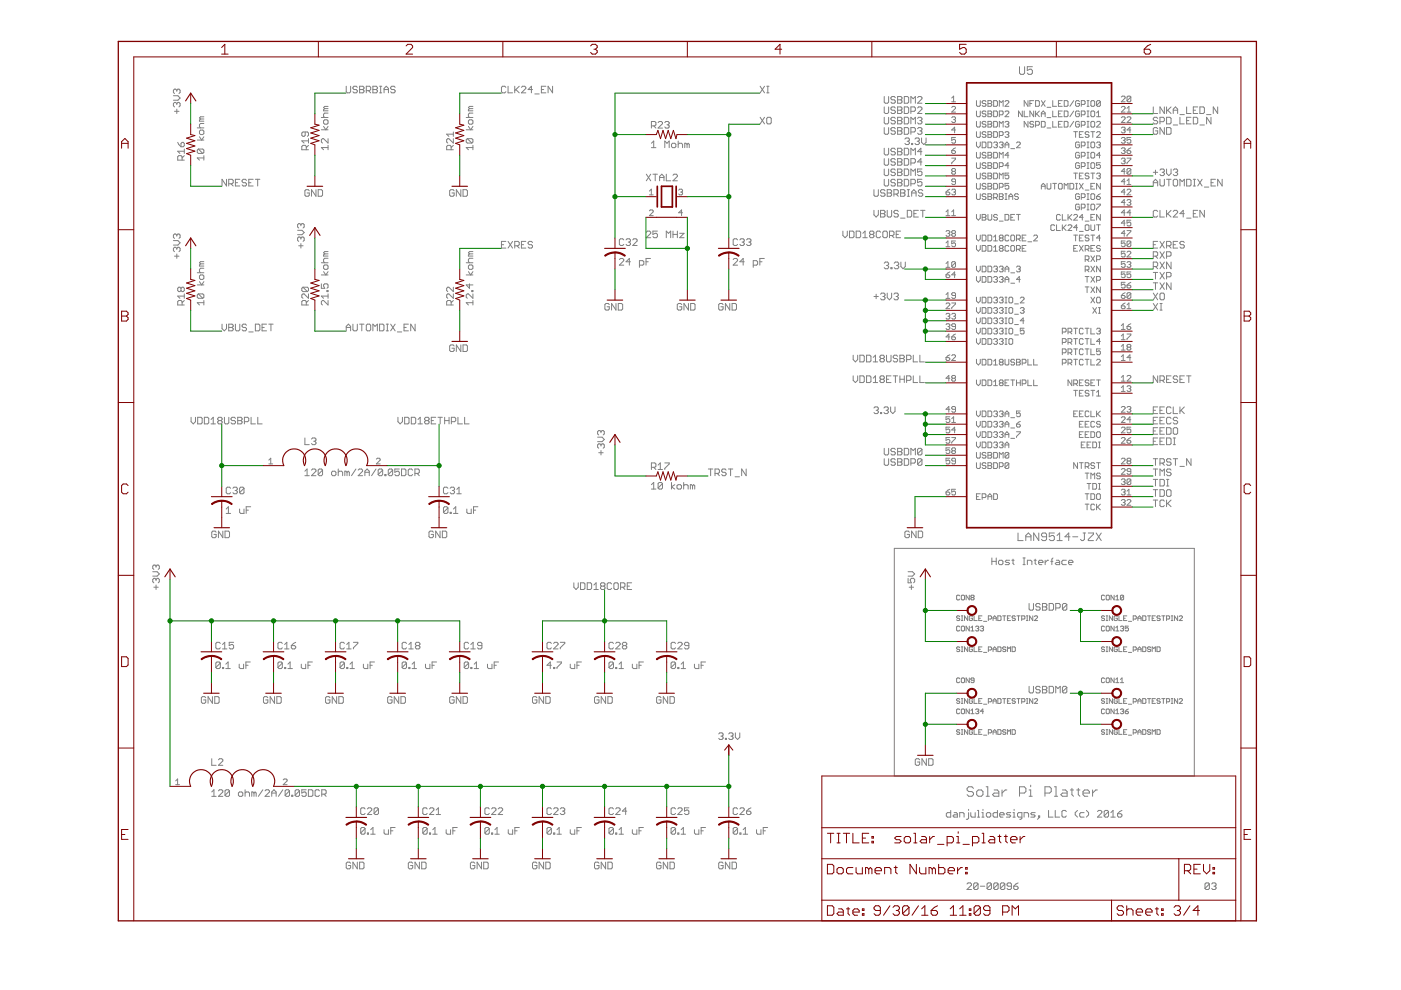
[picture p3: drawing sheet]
<svg xmlns="http://www.w3.org/2000/svg" width="297mm" height="210mm" viewBox="0 0 297 210" stroke-linecap="round" stroke-linejoin="round" font-family="sans-serif">
<g fill="none" stroke="#808080" stroke-width=".21">
<path d="M37.5 19.1v.3M37.5 19.1l-.3-.2-.4 .2v.5l.2 .2M37.5 19.1l.2-.2 .5 .2v.5l-.2 .2M73.4 18.3v1.2l.2 .2h.5l.2-.2v-1.2M75.8 18.5l-.3-.2h-.4l-.3 .5 .3 .2h.4l.3 .5-.3 .2h-.4l-.3-.2M76.2 18.3h.7l.3 .2-.3 .5 .3 .5-.3 .2h-.7zM76.2 19h.7M77.7 19.2h.7l.2-.2v-.5l-.2-.2h-.7v1.4M78.1 19.2l.5 .5M79.1 18.3h.7l.2 .2-.2 .5 .2 .5-.2 .2h-.7zM79.1 19h.7M80.5 19.7h.4"/>
<path d="M80.5 18.3h.4M80.7 18.3v1.4M81.4 19.7v-.9l.5-.5 .5 .5v.9M81.4 19h1M83.8 18.5l-.3-.2h-.4l-.3 .2v.3l.3 .2h.4l.3 .2-.3 .5h-.4l-.3-.2M107.3 18.5l-.3-.2h-.4l-.3 .2v1l.3 .2h.4l.3-.2M107.7 18.3v1.4h1M109.1 18.3v1.4M109.4 19l.7 .7M110.1 18.3l-1 .9M110.6 18.5l.2-.2h.5l.2 .2v.3l-.9 .9h.9M112.9 19h-.9l.7-.7v1.4"/>
<path d="M113.4 19.9h.9M114.8 19h.5M115.7 18.3h-.9v1.4h.9M117.2 18.3v1.4l-1-1.4v1.4M161.2 18.3l.9 1.4M162.1 18.3l-.9 1.4M162.6 19.7h.4M162.6 18.3h.4M162.8 18.3v1.4M216.2 14.1v1.4l.2 .3h.6l.2-.3v-1.4M218.9 14.1h-1.1v.8l.6-.2h.2l.3 .2v.6l-.3 .3h-.5l-.3-.3M36.8 20.3h.9l.5 .5-.5 .5h-.9"/>
<path d="M37 23.6h1M37.5 21.9v.3M37.5 23.1v1M37.5 21.9l-.3-.2-.4 .2v.5l.2 .3M37.5 21.9l.2-.2 .5 .2v.5l-.2 .3M37.7 30.2l.7 .9M38.4 30.4l.2-.2 .5 .2v.5l-.3 .2h-.4zM38.6 34v-.8l-.2-.2h-.5l-.2 .2v.8h1.4M39.1 33l-.5 .5M39.1 32.1h-1.4l.4 .4M39.1 31.6v.9M41.8 29.7h1.4"/>
<path d="M41.8 27.1h1.4M42.1 31.6h.9l.2 .2v.5l-.2 .2M42.1 31.6l-.3 .2v.5l.3 .2h.9M42.1 31.6l.9 .9M42.3 27.8l.2-.2h.5l.2 .2v.5l-.2 .2h-.5l-.2-.2zM42.3 29l.5 .7 .4-.7M42.5 25.2l-.2 .5h.9M42.5 25.2h.7M43.2 33.5h-1.4l.5 .5M43.2 33v1M43.2 26.2h-.7l-.2 .2v.5l.2 .2M43.2 24.8h-.7l-.2 .2 .2 .2"/>
<path d="M48 38v1.4l-.9-1.4v1.4M48.5 39h.7l.2-.3v-.5l-.2-.2h-.7v1.4M49 39l.4 .4M49.9 38.7h.5M50.8 38h-.9v1.4h.9M52.3 38.2l-.3-.2h-.4l-.3 .2v.3l.3 .2h.4l.3 .3-.3 .4h-.4l-.3-.2M52.7 38.7h.5M53.7 38h-1v1.4h1M54.1 38h1M54.6 38v1.4M64.7 28v.7l-.2 .2-.5-.2v-.5l.2-.2h1l.2 .2v.5l-.2 .2M64.9 31.7v-.6l-.2-.3h-.5l-.2 .3v.6h1.4"/>
<path d="M65.4 29.4v.9M65.4 30.8l-.5 .5M65.4 29.9h-1.4l.5 .4M68.1 27.5h1.5M68.1 24.9h1.5M68.6 25.6l.3-.2h.4l.3 .2v.5l-.3 .2h-.4l-.3-.2zM68.6 26.8l.5 .7 .5-.7M68.9 23l-.3 .3v.2h1M68.9 23h.7M69.6 31.3h-1.5l.5 .4M69.6 29.4v.9l-1-.9-.5 .2v.5l.3 .2M69.6 30.8v.9"/>
<path d="M69.6 24h-.7l-.3 .2v.5l.3 .2M69.6 22.6h-.7l-.3 .2 .3 .2M95.7 31.7v-.6l-.3-.3h-.5l-.2 .3v.6h1.4M96.1 29.4v.9l-.9-.9-.5 .2v.5l.2 .2M96.1 30.8l-.4 .5M96.1 28v.9M96.1 28.4h-1.4l.5 .5M98.8 27.5h1.5M98.8 24.9h1.5M99.1 29.4h.9l.3 .2v.5l-.3 .2M99.1 29.4l-.3 .2v.5l.3 .2h.9M99.1 29.4l.9 .9"/>
<path d="M99.3 26.8l.5 .7 .5-.7M99.5 23l-.2 .5h1M99.5 25.4h.5l.3 .2v.5l-.3 .2h-.5l-.2-.2v-.5zM99.5 23h.8M100.3 24h-.8l-.2 .2v.5l.2 .2M100.3 31.3h-1.5l.5 .4M100.3 22.6h-.8l-.2 .2 .2 .2M100.3 30.8v.9M137 36.9l1 1.4M138 36.9l-1 1.4M138.1 30.4l.5-.5v1.4M138.1 31.3h1"/>
<path d="M138.1 26.7h.7l.3-.2v-.5l-.3-.2h-.7v1.4M138.4 36.9h1M138.6 26.7l.5 .5M138.9 36.9v1.4M139.5 26l.3-.2h.4l.3 .2v.2l-1 1h1M139.8 38.3v-.9l.5-.5 .5 .5v.9M139.8 37.6h1M140.9 31.3v-1.4l.5 .5 .5-.5v1.4M140.9 26l.3-.2h.4l.3 .2-.3 .5M141.3 36.9v1.4h.9M141.4 26.5h.2M141.6 26.5l.3 .2-.3 .5h-.4l-.3-.3"/>
<path d="M142.6 30.4h.5l.2 .2v.5l-.2 .2h-.5l-.2-.2v-.5zM142.7 37.2l.2-.3h.5l.2 .3v.2l-.9 .9h.9M143.8 30.6l.2-.2h.5l.2 .2v.7M143.8 29.9v1.4M145.7 30.6l-.5-.2v.9M145.7 30.6v.7M145.7 30.6l.2-.2 .2 .2v.7M161.2 24.9l.9 1.4M162.1 24.9l-.9 1.4M162.6 25.1l.2-.2h.5l.2 .2v.9l-.2 .3h-.5l-.2-.3zM187.5 31.4v1.2l.2 .3h.5l.2-.3v-1.2M187.5 27.1v1.1l.2 .3h.5l.2-.3v-1.1"/>
<path d="M187.5 22.7v1.1l.2 .3h.5l.2-.3v-1.1M187.5 35.8v1.2l.2 .2h.5l.2-.2v-1.2M187.5 20.5v1.2l.2 .2h.5l.2-.2v-1.2M187.5 24.9v1.1l.2 .3h.5l.2-.3v-1.1M187.5 33.6v1.2l.2 .2h.5l.2-.2v-1.2M187.5 38v1.2l.2 .2h.5l.2-.2v-1.2M189.8 38.2l-.2-.2h-.5l-.2 .2v.3l.2 .2h.5l.2 .3-.2 .4h-.5l-.2-.2M189.8 20.7l-.2-.2h-.5l-.2 .2 .2 .5h.5l.2 .2-.2 .5h-.5l-.2-.2M189.8 25.1l-.2-.2h-.5l-.2 .4 .2 .3h.5l.2 .4-.2 .3h-.5l-.2-.3M189.8 22.9l-.2-.2h-.5l-.2 .4 .2 .3h.5l.2 .4-.2 .3h-.5l-.2-.3M189.8 31.7l-.2-.3h-.5l-.2 .5 .2 .3h.5l.2 .4-.2 .3h-.5l-.2-.3M189.8 36.1l-.2-.3h-.5l-.2 .5 .2 .2h.5l.2 .5-.2 .2h-.5l-.2-.2"/>
<path d="M189.8 33.9l-.2-.3h-.5l-.2 .5 .2 .2h.5l.2 .5-.2 .2h-.5l-.2-.2M189.8 27.3l-.2-.2h-.5l-.2 .2 .2 .4h.5l.2 .3v.2l-.2 .3h-.5l-.2-.3M190.3 22.7h.7l.2 .2-.2 .5 .2 .4-.2 .3h-.7zM190.3 24.9h.7l.2 .2-.2 .5 .2 .4-.2 .3h-.7zM190.3 27.1h.7l.2 .2-.2 .4 .2 .3v.2l-.2 .3h-.7zM190.3 33.6h.7l.2 .3-.2 .4 .2 .5-.2 .2h-.7zM190.3 27.7h.7M190.3 36.5h.7M190.3 35.8h.7l.2 .3-.2 .4 .2 .5-.2 .2h-.7zM190.3 20.5h.7l.2 .2-.2 .5 .2 .5-.2 .2h-.7zM190.3 31.4h.7l.2 .3-.2 .5 .2 .4-.2 .3h-.7zM190.3 38h.7l.2 .2v.3l-.2 .2 .2 .5-.2 .2h-.7z"/>
<path d="M190.3 38.7h.7M190.3 21.2h.7M190.3 23.4h.7M190.3 25.6h.7M190.3 32.2h.7M190.3 34.3h.7M191.7 27.1h.7l.3 .2v.9l-.3 .3h-.7zM191.7 35.8h.7l.3 .3v.9l-.3 .2h-.7zM191.7 20.5h.7l.3 .2v1l-.3 .2h-.7zM191.7 22.7h.7l.3 .2v.9l-.3 .3h-.7zM191.7 24.9h.7l.3 .2v.9l-.3 .3h-.7zM191.7 31.4h.7l.3 .3v.9l-.3 .3h-.7z"/>
<path d="M191.7 33.6h.7l.3 .3v.9l-.3 .2h-.7zM191.7 38h.7l.3 .2v1l-.3 .2h-.7zM191.9 29.5l.2-.2h.5l.2 .2-.2 .5M192.3 30h.3M192.6 30l.2 .2-.2 .4h-.5l-.2-.2M193.1 37.2v-1.4l.5 .5 .5-.5v1.4M193.1 23.6h.7l.3-.2v-.5l-.3-.2h-.7v1.4M193.1 26.3v-1.4l.5 .4 .5-.4v1.4M193.1 28h.7l.3-.3v-.4l-.3-.2h-.7v1.4M193.1 21.9v-1.4l.5 .4 .5-.4v1.4M193.1 32.9v-1.5l.5 .5 .5-.5v1.5M193.1 34.6h.7l.3-.3v-.4l-.3-.3h-.7v1.4"/>
<path d="M193.1 39h.7l.3-.3v-.5l-.3-.2h-.7v1.4M193.3 30.4h.2v.2h-.2zM194 29.5l.2-.2h.5l.2 .2-.2 .5M194.5 30h.2M194.5 22.9l.3-.2h.4l.3 .2v.2l-1 1h1M194.5 20.7l.3-.2h.4l.3 .2v.2l-1 1h1M194.5 25.1l.3-.2h.4l.3 .2-.3 .5M194.5 27.3l.3-.2h.4l.3 .2-.3 .4M194.7 30l.2 .2-.2 .4h-.5l-.2-.2M195 27.7h.2M195 25.6h.2M195.2 25.6l.3 .2-.3 .5h-.4l-.3-.3"/>
<path d="M195.2 27.7l.3 .3v.2l-.3 .3h-.4l-.3-.3M195.4 29.3v.9l.5 .4 .4-.4v-.9M195.5 35.8h-1v.7l.7-.2 .3 .2v.5l-.3 .2h-.4l-.3-.2M195.5 38h-1v.7l.5-.2 .5 .2v.5l-.3 .2h-.4l-.3-.2M195.5 32.2h-1l.7-.8v1.5M195.5 34.3h-1l.7-.7v1.4M201.8 33.5h.8v.2l-.8 .8v.2M201.8 31.9h.6l.2 .4-.2 .3h-.4l-.2-.3zM201.8 25l.2-.2h.4l.2 .2-.2 .4M201.8 22.8l.2-.2h.4l.2 .2v.2l-.8 .8h.8M201.8 20.8l.4-.4v1.2M201.8 21.6h.8"/>
<path d="M202 36.3l-.2-.2 .2-.4h.4l.2 .2-.2 .4M202 36.3l-.2 .2 .2 .4h.4l.2-.2-.2-.4M202 36.3h.4M202.2 25.4h.2M202.4 25.4l.2 .2-.2 .4h-.4l-.2-.2M202.6 27.6h-.8l.6-.6v1.2M202.6 29.1h-.8v.7l.4-.3 .4 .3v.4l-.2 .2h-.4l-.2-.2M202.6 38.5h-.6l-.2-.2 .2-.4h.4l.2 .2v.8l-.2 .2h-.4l-.2-.2M202.6 31.3l-.8 .6M207 21.3v1.1l.2 .1h.4l.2-.1v-1.1M207 32.3v1l.2 .2h.4l.2-.2v-1M207 23.5v1l.2 .2h.4l.2-.2v-1"/>
<path d="M207 25.7v1l.2 .2h.4l.2-.2v-1M207 27.9v1l.2 .2h.4l.2-.2v-1M207 30.1v.8l.4 .4 .4-.4v-.8M207 34.5v1l.2 .2h.4l.2-.2v-1M207 36.7v1l.2 .2h.4l.2-.2v-1M207 38.9v1l.2 .2h.4l.2-.2v-1M208.2 30.1h.7l.1 .2v.8l-.1 .2h-.7zM209 32.5l-.1-.2h-.5l-.2 .2 .2 .4h.5l.1 .2-.1 .4h-.5l-.2-.2M209 28.1l-.1-.2h-.5l-.2 .2 .2 .4h.5l.1 .2-.1 .4h-.5l-.2-.2M209 23.7l-.1-.2h-.5l-.2 .2 .2 .4h.5l.1 .2-.1 .4h-.5l-.2-.2M209 34.7l-.1-.2h-.5l-.2 .2 .2 .4h.5l.1 .2-.1 .4h-.5l-.2-.2M209 25.9l-.1-.2h-.5l-.2 .2 .2 .4h.5l.1 .2-.1 .4h-.5l-.2-.2"/>
<path d="M209 21.5l-.1-.2h-.5l-.2 .2 .2 .4h.5l.1 .2-.1 .4h-.5l-.2-.1M209 36.9l-.1-.2h-.5l-.2 .2 .2 .4h.5l.1 .2-.1 .4h-.5l-.2-.2M209 39.1l-.1-.2h-.5l-.2 .2 .2 .4h.5l.1 .2-.1 .4h-.5l-.2-.2M209.5 21.3h.6l.2 .2-.2 .4 .2 .5-.2 .1h-.6zM209.5 23.5h.6l.2 .2-.2 .4 .2 .4-.2 .2h-.6zM209.5 25.7h.6l.2 .2-.2 .4 .2 .4-.2 .2h-.6zM209.5 27.9h.6l.2 .2-.2 .4 .2 .4-.2 .2h-.6zM209.5 30.1h.6l.2 .2v.8l-.2 .2h-.6zM209.5 32.3h.6l.2 .2-.2 .4 .2 .4-.2 .2h-.6zM209.5 34.5h.6l.2 .2-.2 .4 .2 .4-.2 .2h-.6zM209.5 36.7h.6l.2 .2-.2 .4 .2 .4-.2 .2h-.6zM209.5 38.9h.6l.2 .2-.2 .4 .2 .4-.2 .2h-.6z"/>
<path d="M209.5 28.5h.6M209.5 26.3h.6M209.5 21.9h.6M209.5 24.1h.6M209.5 32.9h.6M209.5 35.1h.6M209.5 37.3h.6M209.5 39.5h.6M210.7 21.3h.6l.2 .2v.9l-.2 .1h-.6zM210.7 23.5h.6l.2 .2v.8l-.2 .2h-.6zM210.7 25.7h.6l.2 .2v.8l-.2 .2h-.6zM210.7 27.9h.6l.2 .2v.8l-.2 .2h-.6z"/>
<path d="M210.7 30.3l.2-.2h.4l.2 .2-.2 .4M210.7 32.3h.6l.2 .2v.8l-.2 .2h-.6zM210.7 34.5h.6l.2 .2v.8l-.2 .2h-.6zM210.7 36.7h.6l.2 .2v.8l-.2 .2h-.6zM210.7 38.9h.6l.2 .2v.8l-.2 .2h-.6zM211.1 30.7h.2M211.3 30.7l.2 .2-.2 .4h-.4l-.2-.2M211.9 22.5v-1.2l.4 .4 .4-.4v1.2M211.9 24.3h.6l.2-.2v-.4l-.2-.2h-.6v1.2M211.9 26.9v-1.2l.4 .4 .4-.4v1.2M211.9 28.7h.6l.2-.2v-.4l-.2-.2h-.6v1.2M211.9 33.5v-1.2l.4 .4 .4-.4v1.2"/>
<path d="M211.9 35.3h.6l.2-.2v-.4l-.2-.2h-.6v1.2M211.9 37.9v-1.2l.4 .4 .4-.4v1.2M211.9 39.7h.6l.2-.2v-.4l-.2-.2h-.6v1.2M211.9 30.3l.2-.2h.4l.2 .2-.2 .4M212.3 30.7h.2M212.5 30.7l.2 .2-.2 .4h-.4l-.2-.2M213.1 23.7l.2-.2h.4l.2 .2v.2l-.8 .8h.8M213.1 21.5l.2-.2h.4l.2 .2v.2l-.8 .8h.8M213.1 25.9l.2-.2h.4l.2 .2-.2 .4M213.1 28.1l.2-.2h.4l.2 .2-.2 .4M213.1 31.3v-.8l.4-.4 .4 .4v.8M213.1 30.7h.8"/>
<path d="M213.5 28.5h.2M213.5 26.3h.2M213.7 26.3l.2 .2-.2 .4h-.4l-.2-.2M213.7 28.5l.2 .2-.2 .4h-.4l-.2-.2M213.9 36.7h-.8v.6l.4-.2 .4 .2v.4l-.2 .2h-.4l-.2-.2M213.9 38.9h-.8v.6l.4-.2 .4 .2v.4l-.2 .2h-.4l-.2-.2M213.9 32.9h-.8l.6-.6v1.2M213.9 35.1h-.8l.6-.6v1.2M214.3 31.5h.8M215.5 30.3l.2-.2h.4l.2 .2v.2l-.8 .8h.8M216.7 23.5v1.2l-.8-1.2v1.2M217.1 23.5v1.2h.9"/>
<path d="M218 21.3v1.2l-.9-1.2v1.2M218 25.7v1.2l-.9-1.2v1.2M218.4 21.9h.4M219.2 23.5v1.2l-.8-1.2v1.2M219.2 25.9l-.2-.2h-.4l-.2 .2 .2 .4h.4l.2 .2-.2 .4h-.4l-.2-.2M219.2 21.3h-.8v1.2M219.6 21.3h.6l.2 .2v.9l-.2 .1h-.6zM219.6 26.5h.6l.2-.2v-.4l-.2-.2h-.6v1.2M219.6 23.5v1.2M219.8 24.1l.6 .6M220.4 23.5l-.8 .8M220.8 24.7v-.8l.4-.4 .4 .4v.8"/>
<path d="M220.8 25.7h.6l.2 .2v.8l-.2 .2h-.6zM220.8 24.1h.8M220.8 39.5h.8M220.8 21.3l.8 1.2M221.6 21.3l-.8 1.2M222 27.1h.8M222 24.9h.8M222 38.9v1l.2 .2h.4l.2-.2v-1M222 22.8h.8M223.2 23.5v1.2h.8M223.2 21.3v1.2h.8M223.2 25.7v1.2h.8"/>
<path d="M223.2 38.9h.8M223.6 38.9v1.2M224.4 26.3h.4M224.4 21.9h.4M224.4 24.1h.4M224.4 39.1l.2-.2h.4l.2 .2v.8l-.2 .2h-.4l-.2-.2zM225.2 23.5h-.8v1.2h.8M225.2 21.3h-.8v1.2h.8M225.2 25.7h-.8v1.2h.8M225.6 23.5h.6l.2 .2v.8l-.2 .2h-.6zM225.6 21.3h.6l.2 .2v.9l-.2 .1h-.6zM225.6 25.7h.6l.2 .2v.8l-.2 .2h-.6z"/>
<path d="M226.8 38.9h.6l.2 .2v.8l-.2 .2h-.6zM227.6 27.9h.9M227.6 36.7h.9M227.6 21.3l-.8 1.2M227.6 23.5l-.8 1.2M227.6 25.7l-.8 1.2M228 38.9h.5M228 27.9v1.2M228 36.7v1.2M228.3 38.9v1.2M228.9 32.5l-.2-.2h-.4l-.3 .2v.8l.3 .2h.4l.2-.2v-.4h-.4M228.9 28.5h.4"/>
<path d="M228.9 23.7l-.2-.2h-.4l-.3 .2v.8l.3 .2h.4l.2-.2v-.4h-.4M228.9 25.9l-.2-.2h-.4l-.3 .2v.8l.3 .2h.4l.2-.2v-.4h-.4M228.9 30.3l-.2-.2h-.4l-.3 .2v.8l.3 .2h.4l.2-.2v-.4h-.4M228.9 21.5l-.2-.2h-.4l-.3 .2v.9l.3 .1h.4l.2-.1v-.5h-.4M228.9 34.7l-.2-.2h-.4l-.3 .2v.8l.3 .2h.4l.2-.2v-.4h-.4M228.9 37.3h.4M228.9 38.9l.8 1.2M229.3 22.1h.6l.2-.2v-.4l-.2-.2h-.6v1.2M229.3 24.3h.6l.2-.2v-.4l-.2-.2h-.6v1.2M229.3 26.5h.6l.2-.2v-.4l-.2-.2h-.6v1.2M229.3 30.9h.6l.2-.2v-.4l-.2-.2h-.6v1.2M229.3 33.1h.6l.2-.2v-.4l-.2-.2h-.6v1.2"/>
<path d="M229.3 35.3h.6l.2-.2v-.4l-.2-.2h-.6v1.2M229.7 27.9h-.8v1.2h.8M229.7 36.7h-.8v1.2h.8M229.7 38.9l-.8 1.2M230.5 33.5h.4M230.5 24.7h.4M230.5 31.3h.4M230.5 22.5h.4M230.5 21.3h.4M230.5 23.5h.4M230.5 26.9h.4M230.5 25.7h.4"/>
<path d="M230.5 30.1h.4M230.5 32.3h.4M230.5 35.7h.4M230.5 34.5h.4M230.7 21.3v1.2M230.7 23.5v1.2M230.7 25.7v1.2M230.7 30.1v1.2M230.7 32.3v1.2M230.7 34.5v1.2M230.9 28.1l-.2-.2h-.4l-.2 .4 .2 .2h.4l.2 .4-.2 .2h-.4l-.2-.2M230.9 36.9l-.2-.2h-.4l-.2 .2 .2 .4h.4l.2 .2-.2 .4h-.4l-.2-.2"/>
<path d="M231.3 23.7l.2-.2h.4l.2 .2v.8l-.2 .2h-.4l-.2-.2zM231.3 30.3l.2-.2h.4l.2 .2v.8l-.2 .2h-.4l-.2-.2zM231.3 25.9l.2-.2h.4l.2 .2v.8l-.2 .2h-.4l-.2-.2zM231.3 27.9h.8M231.3 36.7h.8M231.3 39.5h.4M231.5 32.3h.4l.2 .2v.8l-.2 .2h-.4l-.2-.2v-.8zM231.5 21.3h.4l.2 .2v.9l-.2 .1h-.4l-.2-.1v-.9zM231.5 34.5h.4l.2 .2v.8l-.2 .2h-.4l-.2-.2v-.8zM231.7 27.9v1.2M231.7 36.7v1.2M232.1 38.9h-.8v1.2h.8"/>
<path d="M232.5 23.9l.4-.4v1.2M232.5 24.7h.8M232.5 25.9l.2-.2h.4l.2 .2v.2l-.8 .8h.8M232.5 28.1l.2-.2h.4l.2 .2v.2l-.8 .8h.8M232.5 30.3l.2-.2h.4l.2 .2-.2 .4M232.5 36.9l.2-.2h.4l.2 .2-.2 .4M232.9 30.7h.2M232.9 37.3h.2M233.1 30.7l.2 .2-.2 .4h-.4l-.2-.2M233.1 37.3l.2 .2-.2 .4h-.4l-.2-.2M233.3 21.5v.9l-.2 .1h-.4l-.2-.1M233.3 21.5l-.2-.2h-.4l-.2 .2v.9"/>
<path d="M233.3 32.9h-.8l.6-.6v1.2M233.3 34.5h-.8v.6l.4-.2 .4 .2v.4l-.2 .2h-.4l-.2-.2M233.3 38.9v1.2l-.8-1.2v1.2M233.3 21.5l-.8 .9M237.7 25l.3-.2h.4l.1 .2v.2l-.8 .8h.8M237.7 22.8l.3-.2h.4l.1 .2v.2l-.8 .8h.8M237.7 31.5l.3-.2h.4l.1 .2-.1 .4M237.7 20.6l.3-.2h.4l.1 .2v.2l-.8 .8h.8M237.7 29.4l.3-.3h.4l.1 .3-.1 .4M237.7 33.7l.3-.2h.4l.1 .2-.1 .4M237.7 27.2l.3-.2h.4l.1 .2-.1 .4M238.1 27.6h.3"/>
<path d="M238.1 31.9h.3M238.1 29.8h.3M238.1 34.1h.3M238.4 31.9l.1 .3-.1 .4h-.4l-.3-.3M238.4 29.8l.1 .2-.1 .4h-.4l-.3-.2M238.4 34.1l.1 .2-.1 .4h-.4l-.3-.2M238.4 27.6l.1 .2-.1 .4h-.4l-.3-.2M238.5 36.3h-.8l.7-.6v1.2M238.5 38.5h-.8l.7-.6v1.2M239 31.9h.6l.2 .4-.2 .3h-.4l-.2-.3zM239 25l.2-.2h.4l.2 .2v.2l-.8 .8h.8M239 23.8h.8"/>
<path d="M239 33.5h.8v.2l-.8 .8v.2M239 39.1h.8M239 23l.4-.4v1.2M239 38.3l.4-.4v1.2M239.8 27.6h-.8l.6-.6v1.2M239.8 29.1h-.8v.7l.4-.3 .4 .3v.4l-.2 .2h-.4l-.2-.2M239.8 20.6v.8l-.2 .2h-.4l-.2-.2M239.8 35.9l-.2-.2h-.4l-.2 .2v.8M239.8 35.9v.8l-.2 .2h-.4l-.2-.2M239.8 20.6l-.2-.2h-.4l-.2 .2v.8M239.8 20.6l-.8 .8M239.8 31.3l-.8 .6"/>
<path d="M239.8 35.9l-.8 .8M244.5 22.7v1.4h.9M244.5 39.4v-.9l.5-.5 .4 .5v.9M244.5 36.5h.9M244.5 38.7h.9M245 36.1v.9M245.4 25.1l-.2-.2h-.4l-.3 .4 .3 .3h.4l.2 .4-.2 .3h-.4l-.3-.3M245.4 27.3l-.2-.2h-.4l-.3 .2v.9l.3 .3h.4l.2-.3v-.5h-.4M245.9 25.8h.7l.3-.2v-.5l-.3-.2h-.7v1.4M245.9 38v1.2l.3 .2h.4l.3-.2v-1.2M245.9 36.1l.3-.3h.4l.3 .3-.3 .4M246.4 36.5h.2"/>
<path d="M246.6 36.5l.3 .3-.3 .4h-.4l-.3-.2M246.9 22.7v1.4l-1-1.4v1.4M246.9 27.1v1.4l-1-1.4v1.4M247.3 22.7v1.4M247.3 24.9h.8l.2 .2v.9l-.2 .3h-.8zM247.3 27.1h.8l.2 .2v.9l-.2 .3h-.8zM247.3 35.8v1l.5 .4 .5-.4v-1M247.3 38h1M247.6 23.4l.7 .7M247.8 38v1.4M248.3 22.7l-1 .9M248.8 24.1v-1l.4-.4 .5 .4v1"/>
<path d="M248.8 36.1l.2-.3h.4l.3 .3-.3 .4M248.8 38.2l.2-.2h.4l.3 .2v1l-.3 .2h-.4l-.2-.2zM248.8 23.4h.9M248.8 26.5h.9M249.2 36.5h.2M249.4 36.5l.3 .3-.3 .4h-.4l-.2-.2M250.2 24.9v1.4h.9M250.2 39.4v-1.4l.4 .5 .5-.5v1.4M250.2 24.3h.9M251.6 38h.7l.2 .2v1l-.2 .2h-.7zM251.6 22.7v1.4h.9M251.6 25.6h.5"/>
<path d="M252.5 24.9h-.9v1.4h.9M253 38h.5M253 39.4h.5M253 24.9h.7l.2 .2v.9l-.2 .3h-.7zM253 23.4h.5M253.2 38v1.4M253.9 38l1 1.4M253.9 22.7h-.9v1.4h.9M254.4 22.7h.7l.3 .2v.9l-.3 .3h-.7zM254.4 26.5h1M254.9 38l-1 1.4M255.4 39.7h.9"/>
<path d="M255.8 24.3h1M256.8 24.9v1.4l-1-1.4v1.4M256.8 38.7h.4M257.7 38h-.9v1.4h.9M258.2 22.7v1.4l-1-1.4v1.4M259.1 38v1.4l-.9-1.4v1.4M36.8 51h.9l.5 .5-.5 .5h-.9M37 54.3h1M37.5 49.8v.3M37.5 52.7v.2M37.5 53.8v1M37.5 49.8l-.3-.2-.4 .2v.5l.2 .2"/>
<path d="M37.5 52.7l-.3-.3-.4 .3v.4l.2 .3M37.5 49.8l.2-.2 .5 .2v.5l-.2 .2M37.5 52.7l.2-.3 .5 .3v.4l-.2 .3M41.8 57.8h1.4M42.3 58.5l.2-.2h.5l.2 .2v.5l-.2 .2h-.5l-.2-.2zM42.3 59.7l.5 .7 .4-.7M42.5 55.9l-.2 .5h.9M42.5 55.9h.7M43.2 56.9h-.7l-.2 .2v.5l.2 .2M43.2 55.5h-.7l-.2 .2 .2 .2M63.1 48.8h.9l.5 .5-.5 .5h-.9M63.3 52.1h1"/>
<path d="M63.8 50.5l.2-.3 .5 .3v.4l-.2 .3M63.8 47.6v.3M63.8 50.5v.2M63.8 51.6v1M63.8 50.5l-.2-.3-.5 .3v.4l.2 .3M63.8 47.6l-.2-.2-.5 .2v.5l.2 .2M63.8 47.6l.2-.2 .5 .2v.5l-.2 .2M65.6 40.4l-.3-.2h-.4l-.3 .2v1l.3 .2h.4l.3-.2v-.5h-.5M67 40.2v1.4l-1-1.4v1.4M67.5 40.2h.7l.2 .2v1l-.2 .2h-.7zM68.1 58.3h1.5M68.1 55.7h1.5"/>
<path d="M68.6 56.4l.3-.2h.4l.3 .2v.5l-.3 .2h-.4l-.3-.2zM68.6 57.6l.5 .7 .5-.7M68.9 53.8l-.3 .3v.2h1M68.9 53.8h.7M69.6 54.8h-.7l-.3 .2v.5l.3 .2M69.6 53.3h-.7l-.3 .3 .3 .2M96.3 40.4l-.2-.2h-.5l-.3 .2v1l.3 .2h.5l.2-.2v-.5h-.5M97.7 40.2v1.4l-.9-1.4v1.4M98.2 40.2h.7l.2 .2v1l-.2 .2h-.7zM98.8 58.3h1.5M98.8 55.7h1.5M99.3 56.4l.2-.2h.5l.3 .2v.5l-.3 .2h-.5l-.2-.2z"/>
<path d="M99.3 57.6l.5 .7 .5-.7M99.5 53.8l-.2 .5h1M99.5 53.8h.8M100.3 53.3h-.8l-.2 .3 .2 .2M100.3 54.8h-.8l-.2 .2v.5l.2 .2M106.3 51.9h.5M107.3 51.2h-1v1.4h1M107.7 51.2l1 1.4M108.7 51.2l-1 1.4M109.1 52.1h.7l.3-.2v-.5l-.3-.2h-.7v1.4M109.6 52.1l.5 .5M110.6 51.9h.4"/>
<path d="M111.5 51.2h-.9v1.4h.9M112.9 51.4l-.2-.2h-.5l-.2 .2 .2 .5h.5l.2 .2v.3l-.2 .2h-.5l-.2-.2M131.3 55l.3-.2h.4l.2 .2v.3l-.9 .9h.9M132.2 50.9l-.2-.3h-.4l-.3 .3v.9l.3 .2h.4l.2-.2M132.7 50.9l.3-.3h.4l.3 .3-.3 .4M133.2 51.3h.2M133.4 51.3l.3 .3-.3 .4h-.4l-.3-.2M133.7 55.5h-1l.7-.7v1.4M134.2 50.9l.2-.3h.5l.2 .3v.2l-.9 .9h.9M135.6 56.2h.7l.2-.2v-.5l-.2-.2h-.7v1.4M137 55.5h.4M137 49.2l.3-.2h.4l.3 .2v.3l-1 .9h1"/>
<path d="M137.7 41.3h.8M137.7 44.7l.2-.2h.4l.2 .2v.2l-.8 .8h.8M137.7 40.5l.4-.4v1.2M137.9 54.8h-.9v1.4M139.4 49h-1v.7l.5-.2 .5 .2v.5l-.3 .2h-.4l-.3-.2M141.3 50.4v-1.4l.4 .5 .5-.5v1.4M142.7 49v1.4M142.7 49.7h.9M143.6 49v1.4M143.9 40.3l.2-.2h.4l.2 .2-.2 .4M144.1 49.5h.9l-.9 .9h.9M144.3 40.7h.2"/>
<path d="M144.5 40.7l.2 .2-.2 .4h-.4l-.2-.2M144.7 45.1h-.8l.6-.6v1.2M155.4 55l.3-.2h.4l.3 .2v.3l-1 .9h1M156.4 50.9l-.3-.3h-.4l-.3 .3v.9l.3 .2h.4l.3-.2M156.9 50.9l.2-.3h.5l.2 .3-.2 .4M157.3 51.3h.3M157.6 51.3l.2 .3-.2 .4h-.5l-.2-.2M157.8 55.5h-.9l.7-.7v1.4M158.3 50.9l.2-.3h.5l.2 .3-.2 .4M158.7 51.3h.3M159 51.3l.2 .3-.2 .4h-.5l-.2-.2M159.7 56.2h.7l.2-.2v-.5l-.2-.2h-.7v1.4"/>
<path d="M161.1 55.5h.5M162.1 54.8h-1v1.4M178.7 49v.9l.5 .5 .4-.5v-.9M180.1 49h.7l.3 .2v1l-.3 .2h-.7zM181.5 49h.7l.3 .2v1l-.3 .2h-.7zM182.9 50.4h1M182.9 49.5l.5-.5v1.4M184.6 49.7l-.2-.2 .2-.5h.5l.2 .2-.2 .5M184.6 49.7l-.2 .2 .2 .5h.5l.2-.2-.2-.5M184.6 49.7h.5M185.3 40.2v1.2l.2 .2h.5l.2-.2v-1.2M185.3 44.6v1l.5 .4 .4-.4v-1"/>
<path d="M186.7 44.6h.7l.2 .2-.2 .5 .2 .5-.2 .2h-.7zM186.7 45.3h.7M186.7 49.2l-.2-.2h-.5l-.2 .2v1l.2 .2h.5l.2-.2M187.2 49.2l.2-.2h.5l.2 .2v1l-.2 .2h-.5l-.2-.2zM187.5 55.8l.2-.2h.5l.2 .2-.2 .5M187.6 40.4l-.2-.2h-.5l-.2 .5 .2 .2h.5l.2 .5-.2 .2h-.5l-.2-.2M187.9 56.3h.3M188.1 40.2h.7l.2 .2-.2 .5 .2 .5-.2 .2h-.7zM188.1 40.9h.7M188.1 44.6v1.2l.2 .2h.5l.2-.2v-1.2M188.2 56.3l.2 .2-.2 .5h-.5l-.2-.3M188.6 49.9h.7l.2-.2v-.5l-.2-.2h-.7v1.4"/>
<path d="M188.9 56.7h.2v.3h-.2zM189.1 49.9l.4 .5M189.5 41.1h.7l.3-.2v-.5l-.3-.2h-.7v1.4M189.6 55.8l.2-.2h.5l.2 .2-.2 .5M190 41.1l.5 .5M190 49.7h.5M190.1 56.3h.2M190.3 56.3l.2 .2-.2 .5h-.5l-.2-.3M190.5 44.8l-.3-.2h-.4l-.3 .2 .3 .5h.4l.3 .3-.3 .4h-.4l-.3-.2M190.9 40.2h.7l.3 .2-.3 .5 .3 .5-.3 .2h-.7zM190.9 40.9h.7M190.9 49h-.9v1.4h.9"/>
<path d="M190.9 46.2h1M191 55.6v.9l.5 .5 .4-.5v-.9M192.4 40.2h.4M192.4 41.6h.4M192.4 44.6h.7l.2 .2v1l-.2 .2h-.7zM192.6 40.2v1.4M193.3 41.6v-.9l.5-.5 .4 .5v.9M193.3 40.9h.9M193.8 45.3h.4M194.7 44.6h-.9v1.4h.9M195.2 44.6h.9M195.6 40.4l-.2-.2h-.5l-.2 .2 .2 .5h.5l.2 .2-.2 .5h-.5l-.2-.2"/>
<path d="M195.6 44.6v1.4M200.6 40.7h.6l.2 .4-.2 .2h-.4l-.2-.2zM200.6 58.3h.6l.2 .4-.2 .2h-.4l-.2-.2zM200.6 49.1l.2-.2h.4l.2 .2-.2 .4M200.6 44.9l.4-.4v1.2M200.6 51.5l.4-.4v1.2M200.6 55.9l.4-.4v1.2M200.6 45.7h.8M200.6 52.3h.8M200.6 56.7h.8M201 49.5h.2M201.2 49.5l.2 .2-.2 .4h-.4l-.2-.2"/>
<path d="M201.4 40.1l-.8 .6M201.4 57.7l-.8 .6M201.8 44.9l.4-.4v1.2M201.8 40.3l.2-.2h.4l.2 .2-.2 .4M201.8 45.7h.8M202 49.5l-.2-.2 .2-.4h.4l.2 .2-.2 .4M202 49.5l-.2 .2 .2 .4h.4l.2-.2-.2-.4M202 49.5h.4M202.2 40.7h.2M202.4 40.7l.2 .2-.2 .4h-.4l-.2-.2M202.6 55.7l-.8 .8M202.6 55.7l-.2-.2h-.4l-.2 .2v.8"/>
<path d="M202.6 51.1h-.8v.6l.4-.2 .4 .2v.4l-.2 .2h-.4l-.2-.2M202.6 55.7v.8l-.2 .2h-.4l-.2-.2M202.6 58.3h-.8l.6-.6v1.2M207 41.1v1l.2 .2h.4l.2-.2v-1M207 45.5v.8l.4 .4 .4-.4v-.8M207 49.8v.9l.4 .4 .4-.4v-.9M207 52v.9l.4 .4 .4-.4v-.9M207 56.4v.8l.4 .4 .4-.4v-.8M207 58.6v.8l.4 .4 .4-.4v-.8M208.2 45.5h.7l.1 .2-.1 .4 .1 .4-.1 .2h-.7zM208.2 49.8h.7l.1 .3v.8l-.1 .2h-.7zM208.2 52h.7l.1 .3v.8l-.1 .2h-.7z"/>
<path d="M208.2 56.4h.7l.1 .2v.8l-.1 .2h-.7zM208.2 58.6h.7l.1 .2v.8l-.1 .2h-.7zM208.2 46.1h.7M209 41.3l-.1-.2h-.5l-.2 .2 .2 .4h.5l.1 .2-.1 .4h-.5l-.2-.2M209.5 41.1h.6l.2 .2-.2 .4 .2 .4-.2 .2h-.6zM209.5 45.5v1l.2 .2h.4l.2-.2v-1M209.5 49.8h.6l.2 .3v.8l-.2 .2h-.6zM209.5 52h.6l.2 .3v.8l-.2 .2h-.6zM209.5 56.4h.6l.2 .2v.8l-.2 .2h-.6zM209.5 58.6h.6l.2 .2v.8l-.2 .2h-.6zM209.5 41.7h.6M210.7 41.9h.6l.2-.2v-.4l-.2-.2h-.6v1.2"/>
<path d="M210.7 56.6l.2-.2h.4l.2 .2-.2 .4M210.7 58.8l.2-.2h.4l.2 .2-.2 .4M210.7 51.1h.8M210.7 50.3l.4-.5v1.3M210.7 52.5l.4-.5v1.3M210.7 53.3h.8M211.1 59.2h.2M211.1 41.9l.4 .4M211.1 57h.2M211.3 57l.2 .2-.2 .4h-.4l-.2-.2M211.3 59.2l.2 .2-.2 .4h-.4l-.2-.2M211.5 45.7l-.2-.2h-.4l-.2 .4 .2 .2h.4l.2 .4-.2 .2h-.4l-.2-.2"/>
<path d="M211.9 41.1h.6l.2 .2-.2 .4 .2 .4-.2 .2h-.6zM211.9 56.6l.2-.2h.4l.2 .2-.2 .4M211.9 58.8l.2-.2h.4l.2 .2-.2 .4M211.9 41.7h.6M211.9 46.9h.8M212.1 50.5l-.2-.2 .2-.5h.4l.2 .3-.2 .4M212.1 50.5l-.2 .2 .2 .4h.4l.2-.2-.2-.4M212.1 52.7l-.2-.2 .2-.5h.4l.2 .3-.2 .4M212.1 52.7l-.2 .2 .2 .4h.4l.2-.2-.2-.4M212.1 50.5h.4M212.1 52.7h.4M212.3 59.2h.2"/>
<path d="M212.3 57h.2M212.5 57l.2 .2-.2 .4h-.4l-.2-.2M212.5 59.2l.2 .2-.2 .4h-.4l-.2-.2M213.1 59.2h.8M213.1 45.5h.6l.2 .2v.8l-.2 .2h-.6zM213.1 57.6v-.8l.4-.4 .4 .4v.8M213.1 59.8v-.8l.4-.4 .4 .4v.8M213.1 42.3h.4M213.1 41.1h.4M213.1 57h.8M213.3 41.1v1.2M213.9 50.1l-.2-.3h-.4l-.2 .3v.8l.2 .2h.4l.2-.2"/>
<path d="M213.9 52.3l-.2-.3h-.4l-.2 .3v.8l.2 .2h.4l.2-.2M213.9 41.7h.8M213.9 42.3v-.8l.4-.4 .4 .4v.8M214.3 57.8h.8M214.3 46.1h.4M214.5 52h.4l.2 .3v.8l-.2 .2h-.4l-.2-.2v-.8zM214.5 49.8h.4l.2 .3v.8l-.2 .2h-.4l-.2-.2v-.8zM215.1 45.5h-.8v1.2h.8M215.5 50.7h.6l.2-.2v-.4l-.2-.3h-.6v1.3M215.5 52.9h.6l.2-.2v-.4l-.2-.3h-.6v1.3M215.5 56.6l.2-.2h.4l.2 .2-.2 .4M215.5 45.5h.8"/>
<path d="M215.9 41.3l-.2-.2h-.4l-.2 .4 .2 .2h.4l.2 .4-.2 .2h-.4l-.2-.2M215.9 45.5v1.2M215.9 50.7l.4 .4M215.9 52.9l.4 .4M215.9 57h.2M216.1 57l.2 .2-.2 .4h-.4l-.2-.2M216.3 59.2h-.8l.6-.6v1.2M216.7 50.5h.4M216.7 52.7h.4M217.5 49.8h-.8v1.3h.8M217.5 52h-.8v1.3h.8M217.9 51.3h.8"/>
<path d="M219.2 50.1l.2-.3h.4l.2 .3v.2l-.8 .8h.8M220.8 40.1v-.8l.4-.4 .4 .4v.8M223.6 47.9l-.2-.2h-.4l-.2 .2v.8l.2 .2h.4l.2-.2M224 47.7v1.2h.8M224.8 45.7l-.2-.2h-.4l-.2 .2v.8l.2 .2h.4l.2-.2M225.2 45.5v1.2h.8M225.2 47.7v1.2M225.4 48.3l.6 .6M225.6 40.1v-1.2l.4 .4 .4-.4v1.2M226 47.7l-.8 .8M226.4 47.9l.2-.2h.4l.2 .2v.2l-.8 .8h.8M226.4 45.5v1.2"/>
<path d="M226.6 46.1l.6 .6M227.2 45.5l-.8 .8M227.6 45.7l.3-.2h.4l.2 .2v.2l-.9 .8h.9M227.6 49.8h.9M227.6 52.7h.4M228 40.1h.5M228 49.8v1.3M228.5 52h-.9v1.3h.9M228.5 48.3h-.9l.7-.6v1.2M228.9 43.5l-.2-.2h-.4l-.3 .2v.8l.3 .2h.4l.2-.2v-.4h-.4M228.9 41.3l-.2-.2h-.4l-.3 .2v.8l.3 .2h.4l.2-.2v-.4h-.4M228.9 50.5h.4"/>
<path d="M228.9 49.1h.8M228.9 52l.8 1.3M229.3 44.1h.6l.2-.2v-.4l-.2-.2h-.6v1.2M229.3 41.9h.6l.2-.2v-.4l-.2-.2h-.6v1.2M229.7 46.1h-.8l.6-.6v1.2M229.7 49.8h-.8v1.3h.8M229.7 52l-.8 1.3M230.1 46.9h.8M230.1 47.9l.2-.2h.4l.2 .2v.8l-.2 .2h-.4l-.2-.2zM230.1 52.9h.6l.2-.2v-.4l-.2-.3h-.6v1.3M230.1 57.2h.6l.2-.2v-.4l-.2-.2h-.6v1.2M230.1 58.6h.8"/>
<path d="M230.1 55.1h.6l.2-.3v-.4l-.2-.1h-.6v1.2M230.1 40.3h.8M230.5 55.1l.4 .4M230.5 42.3h.4M230.5 41.1h.4M230.5 57.2l.4 .4M230.5 43.3h.4M230.5 44.5h.4M230.5 52.9l.4 .4M230.5 58.6v1.2M230.7 41.1v1.2M230.7 43.3v1.2"/>
<path d="M230.9 50.1l-.2-.3h-.4l-.2 .5 .2 .2h.4l.2 .4-.2 .2h-.4l-.2-.2M231.3 47.7v1l.2 .2h.4l.2-.2v-1M231.3 46.1h.4M231.3 49.8h.8M231.3 52.7h.4M231.3 54.3l.8 1.2M231.3 56.4l.8 1.2M231.3 58.6l.8 1.2M231.5 41.1h.4l.2 .2v.8l-.2 .2h-.4l-.2-.2v-.8zM231.5 43.3h.4l.2 .2v.8l-.2 .2h-.4l-.2-.2v-.8zM231.7 49.8v1.3M232.1 45.5h-.8v1.2h.8"/>
<path d="M232.1 52h-.8v1.3h.8M232.1 54.3l-.8 1.2M232.1 56.4l-.8 1.2M232.1 58.6l-.8 1.2M232.5 59.4h.6l.2-.2v-.4l-.2-.2h-.6v1.2M232.5 41.7h.6l.2 .4-.2 .2h-.4l-.2-.2zM232.5 43.3h.8v.2l-.8 .8v.2M232.5 55.1h.6l.2-.3v-.4l-.2-.1h-.6v1.2M232.5 47.7h.8M232.9 47.7v1.2M233.3 52.3l-.2-.3h-.4l-.2 .3 .2 .4h.4l.2 .2-.2 .4h-.4l-.2-.2M233.3 50.5h-.8l.6-.7v1.3"/>
<path d="M233.3 45.5v1.2l-.8-1.2v1.2M233.3 56.4v1.2l-.8-1.2v1.2M233.3 41.1l-.8 .6M238.5 40.7h-.8l.7-.6v1.2M238.5 55.5h-.8v.6l.4-.2 .4 .2v.4l-.1 .2h-.4l-.3-.2M238.5 53.3h-.8v.6l.4-.2 .4 .2v.4l-.1 .2h-.4l-.3-.2M238.5 51.1h-.8v.6l.4-.2 .4 .2v.4l-.1 .2h-.4l-.3-.2M238.5 49.5h-.8l.7-.6v1.2M238.5 59.9h-.8v.6l.4-.2 .4 .2v.4l-.1 .2h-.4l-.3-.2M238.5 57.7h-.8v.6l.4-.2 .4 .2v.4l-.1 .2h-.4l-.3-.2M238.5 42.9h-.8l.7-.6v1.2M238.5 45.1h-.8l.7-.6v1.2"/>
<path d="M238.5 47.3h-.8l.7-.6v1.2M239 55.7l.2-.2h.4l.2 .2-.2 .4M239 42.5l.2-.2h.4l.2 .2-.2 .4M239 40.3l.2-.2h.4l.2 .2v.2l-.8 .8h.8M239 48.9h.8v.2l-.8 .8v.2M239 53.5l.2-.2h.4l.2 .2v.2l-.8 .8h.8M239.4 42.9h.2M239.4 56.1h.2M239.6 56.1l.2 .2-.2 .4h-.4l-.2-.2M239.6 42.9l.2 .2-.2 .4h-.4l-.2-.2M239.8 46.7h-.8v.6l.4-.2 .4 .2v.4l-.2 .2h-.4l-.2-.2M239.8 51.3l-.2-.2h-.4l-.2 .2v.8"/>
<path d="M239.8 51.3v.8l-.2 .2h-.4l-.2-.2M239.8 57.7h-.8v.6l.4-.2 .4 .2v.4l-.2 .2h-.4l-.2-.2M239.8 45.1h-.8l.6-.6v1.2M239.8 51.3l-.8 .8M239.8 59.9l-.8 .6M244.5 54.3h.7l.2-.2v-.5l-.2-.2h-.7v1.4M244.5 56.5h.7l.2-.2v-.5l-.2-.2h-.7v1.4M244.5 51.9h.5M244.5 57.8h.9M244.5 60h.9M245 57.8v1.4M245 60v1.4"/>
<path d="M245 54.3l.4 .5M245 56.5l.4 .5M245.4 44.8l-.2-.2h-.4l-.3 .2v1l.3 .2h.4l.2-.2M245.4 51.2h-.9v1.4h.9M245.9 44.6v1.4h1M245.9 51.2l1 1.4M245.9 53.4l1 1.4M245.9 55.6l1 1.4M245.9 57.8l1 1.4M245.9 60l1 1.4M246.9 51.2l-1 1.4M246.9 53.4l-1 1.4"/>
<path d="M246.9 55.6l-1 1.4M246.9 57.8l-1 1.4M246.9 60l-1 1.4M247.3 54.3h.8l.2-.2v-.5l-.2-.2h-.8v1.4M247.3 52.1h.8l.2-.2v-.5l-.2-.2h-.8v1.4M247.3 44.6v1.4M247.3 58.7h.8l.2-.2v-.5l-.2-.2h-.8v1.4M247.6 45.3l.7 .7M247.8 52.1l.5 .5M248.3 55.6v1.4l-1-1.4v1.4M248.3 60v1.4l-1-1.4v1.4M248.3 44.6l-1 1"/>
<path d="M248.8 44.8l.2-.2h.4l.3 .2v.3l-.9 .9h.9M248.8 51.9h.4M249.7 51.2h-.9v1.4h.9M251.1 51.4l-.2-.2h-.5l-.2 .2 .2 .5h.5l.2 .2v.3l-.2 .2h-.5l-.2-.2M251.1 45.3h-.9l.7-.7v1.4M251.6 46.2h.9M253 45.3h.5M253.9 44.6h-.9v1.4h.9M255.4 44.6v1.4l-1-1.4v1.4M38.4 61.1l-.3-.2-.4 .2v.5l.2 .2 .5-.2M38.4 61.1l.2-.2 .5 .2v.5l-.3 .2-.4-.2M38.4 61.1v.5"/>
<path d="M38.6 64.7v-.8l-.2-.2h-.5l-.2 .2v.8h1.4M39.1 62.8h-1.4l.4 .4M39.1 62.3v.9M39.1 63.7l-.5 .5M41.8 60.4h1.4M42.1 62.3h.9l.2 .2v.5l-.2 .2M42.1 62.3l-.3 .2v.5l.3 .2h.9M42.1 62.3l.9 .9M43.2 63.7v1M43.2 64.2h-1.4l.5 .5M47.1 68.7v1l.5 .4 .4-.4v-1M48.5 68.7h.7l.2 .3v.2l-.2 .2 .2 .3v.2l-.2 .2h-.7z"/>
<path d="M48.5 69.4h.7M49.9 68.7v1.2l.2 .2h.5l.2-.2v-1.2M52.3 69l-.3-.3h-.4l-.3 .3 .3 .4h.4l.3 .3-.3 .4h-.4l-.3-.2M52.7 70.4h1M54.1 68.7h.8l.2 .3v.9l-.2 .2h-.8zM55.6 69.4h.4M56.5 68.7h-.9v1.4h.9M57 68.7h.9M57.4 68.7v1.4M64.2 60.9l-.2 .2v.5l.2 .2h1M64.2 60.9h1l.2 .2v.5l-.2 .2M64.2 60.9l1 .9"/>
<path d="M64.9 64.7v-.8l-.2-.2h-.5l-.2 .2v.8h1.4M65.4 62.3v.9l-.9-.9h-.3l-.2 .2v.5l.2 .2M65.4 63.7l-.5 .5M68.1 60.2v.9h.8l-.3-.5v-.2l.3-.2h.4l.3 .2v.5l-.3 .2M69.3 61.6h.3v.2h-.3zM69.6 62.3v.9M69.6 63.7v1l-1-1-.5 .2v.5l.3 .3M69.6 62.8h-1.5l.5 .4M73.4 70.1v-.9l.5-.5 .4 .5v.9M73.4 69.4h.9M74.8 68.7v1.2l.3 .2h.4l.3-.2v-1.2M76.2 68.7h1"/>
<path d="M76.7 68.7v1.4M77.7 69l.2-.3h.5l.2 .3v.9l-.2 .2h-.5l-.2-.2zM79.1 70.1v-1.4l.4 .5 .5-.5v1.4M80.5 68.7h.7l.2 .3v.9l-.2 .2h-.7zM81.9 68.7h.5M81.9 70.1h.5M82.1 68.7v1.4M82.8 68.7l1 1.4M83.8 68.7l-1 1.4M84.2 70.4h1M85.7 69.4h.4M86.6 68.7h-.9v1.4h.9"/>
<path d="M88 68.7v1.4l-.9-1.4v1.4M95.7 64.7v-.8l-.3-.2h-.5l-.2 .2v.8h1.4M96.1 60.9v.9l-.9-.9-.5 .2v.5l.2 .2M96.1 62.3v.9l-.9-.9-.5 .2v.5l.2 .2M96.1 63.7l-.4 .5M96.3 73.4l-.2-.3h-.5l-.3 .3v.9l.3 .2h.5l.2-.2v-.5h-.5M97.7 73.1v1.4l-.9-1.4v1.4M98.2 73.1h.7l.2 .3v.9l-.2 .2h-.7zM99.5 60.2v.9l-.7-.7h1.5M100 61.6h.3v.2h-.3zM100.3 62.3v.9l-1-.9-.5 .2v.5l.3 .2M100.3 64.2h-1.5l.5 .5"/>
<path d="M100.3 63.7v1M129.2 64.6l-.3-.3h-.4l-.3 .3v.9l.3 .2h.4l.3-.2v-.5h-.5M130.6 64.3v1.4l-.9-1.4v1.4M131.1 64.3h.7l.2 .3v.9l-.2 .2h-.7zM144.5 64.6l-.2-.3h-.5l-.2 .3v.9l.2 .2h.5l.2-.2v-.5h-.4M146 64.3v1.4l-1-1.4v1.4M146.4 64.3h.7l.3 .3v.9l-.3 .2h-.7zM153.3 64.6l-.2-.3h-.5l-.2 .3v.9l.2 .2h.5l.2-.2v-.5h-.5M154.7 64.3v1.4l-.9-1.4v1.4M155.2 64.3h.7l.2 .3v.9l-.2 .2h-.7zM180.9 75.3v.9l.5 .5 .4-.5v-.9M180.9 79.7v.9l.5 .5 .4-.5v-.9"/>
<path d="M182.3 79.7h.7l.2 .2v1l-.2 .2h-.7zM182.3 75.3h.7l.2 .2v1l-.2 .2h-.7zM183.7 75.3h.7l.3 .2v1l-.3 .2h-.7zM183.7 79.7h.7l.3 .2v1l-.3 .2h-.7zM185.1 76.7h1M185.1 75.8l.5-.5v1.4M185.3 62.9h.9M185.8 62.4v.9M186.7 62.4l.2-.3h.5l.2 .3-.2 .5M186.8 76l-.2-.2 .2-.5h.5l.2 .2-.2 .5M186.8 76l-.2 .2v.3l.2 .2h.5l.2-.2v-.3l-.2-.2M186.8 76h.5"/>
<path d="M187.2 62.9h.2M187.4 62.9l.2 .2-.2 .5h-.5l-.2-.3M188 75.3v1.2l.2 .2h.5l.2-.2v-1.2M188.1 62.1v1l.5 .5 .4-.5v-1M188.9 79.7h-.9v1.4h.9M189.4 79.7h.9M189.5 62.4l.3-.3h.4l.3 .3-.3 .5M189.8 79.7v1.4M190 62.9h.2M190.2 62.9l.3 .2-.3 .5h-.4l-.3-.3M190.3 75.5l-.2-.2h-.5l-.2 .2 .2 .5h.5l.2 .2v.3l-.2 .2h-.5l-.2-.2M190.8 75.3h.7l.2 .2-.2 .5 .2 .2v.3l-.2 .2h-.7z"/>
<path d="M190.8 76h.7M190.8 79.7v1.4M191.7 79.7v1.4M192.2 76.2h.7l.2-.2v-.5l-.2-.2h-.7v1.4M193.6 75.3v1.4h1M193.6 79.7v1.4h1M195 75.3v1.4h1M195 79.7v1.4h1M200.6 75.8h.6l.2 .4-.2 .2h-.4l-.2-.2zM200.6 64.5l.2-.3h.4l.2 .3v.1l-.8 .8h.8M200.6 66.6l.2-.2h.4l.2 .2-.2 .5M200.6 68.8l.2-.2h.4l.2 .2-.2 .4"/>
<path d="M200.6 62.5l.4-.4v1.2M200.6 63.3h.8M201 67.1h.2M201 69.2h.2M201.2 67.1l.2 .1-.2 .4h-.4l-.2-.1M201.2 69.2l.2 .2-.2 .4h-.4l-.2-.2M201.4 71.4h-.8l.6-.6v1.2M201.4 75.2l-.8 .6M201.8 64.2h.8v.3l-.8 .8v.1M201.8 66.6l.2-.2h.4l.2 .2-.2 .5M201.8 71.4h.6l.2 .4-.2 .2h-.4l-.2-.2zM201.8 75.4l.2-.2h.4l.2 .2v.2l-.8 .8h.8"/>
<path d="M202.2 67.1h.2M202.4 67.1l.2 .1-.2 .4h-.4l-.2-.1M202.6 62.7h-.6l-.2-.2 .2-.4h.4l.2 .2v.8l-.2 .2h-.4l-.2-.2M202.6 69.2h-.6l-.2-.2 .2-.4h.4l.2 .2v.8l-.2 .2h-.4l-.2-.2M202.6 70.8l-.8 .6M207 63v.8l.4 .4 .4-.4v-.8M207 65.2v.8l.4 .4 .4-.4v-.8M207 67.4v.8l.4 .4 .4-.4v-.8M207 69.6v.8l.4 .4 .4-.4v-.8M207 71.8v.8l.4 .4 .4-.4v-.8M207 76.2v.8l.4 .4 .4-.4v-.8M208.2 63h.7l.1 .2v.8l-.1 .2h-.7z"/>
<path d="M208.2 65.2h.7l.1 .2v.8l-.1 .2h-.7zM208.2 67.4h.7l.1 .2v.8l-.1 .2h-.7zM208.2 69.6h.7l.1 .2v.8l-.1 .2h-.7zM208.2 71.8h.7l.1 .2v.8l-.1 .2h-.7zM208.2 76.2h.7l.1 .2v.8l-.1 .2h-.7zM209.5 63h.6l.2 .2v.8l-.2 .2h-.6zM209.5 65.2h.6l.2 .2v.8l-.2 .2h-.6zM209.5 67.4h.6l.2 .2v.8l-.2 .2h-.6zM209.5 69.6h.6l.2 .2v.8l-.2 .2h-.6zM209.5 71.8h.6l.2 .2v.8l-.2 .2h-.6zM209.5 76.2h.6l.2 .2v.8l-.2 .2h-.6zM210.7 63.2l.2-.2h.4l.2 .2-.2 .4"/>
<path d="M210.7 65.4l.2-.2h.4l.2 .2-.2 .4M210.7 67.6l.2-.2h.4l.2 .2-.2 .4M210.7 69.8l.2-.2h.4l.2 .2-.2 .4M210.7 72l.2-.2h.4l.2 .2-.2 .4M210.7 76.6l.4-.4v1.2M210.7 77.4h.8M211.1 63.6h.2M211.1 65.8h.2M211.1 68h.2M211.1 70.2h.2M211.1 72.4h.2M211.3 63.6l.2 .2-.2 .4h-.4l-.2-.2"/>
<path d="M211.3 65.8l.2 .2-.2 .4h-.4l-.2-.2M211.3 68l.2 .2-.2 .4h-.4l-.2-.2M211.3 70.2l.2 .2-.2 .4h-.4l-.2-.2M211.3 72.4l.2 .2-.2 .4h-.4l-.2-.2M211.9 63.2l.2-.2h.4l.2 .2-.2 .4M211.9 65.4l.2-.2h.4l.2 .2-.2 .4M211.9 67.6l.2-.2h.4l.2 .2-.2 .4M211.9 69.8l.2-.2h.4l.2 .2-.2 .4M211.9 72l.2-.2h.4l.2 .2-.2 .4M212.1 76.8l-.2-.2 .2-.4h.4l.2 .2-.2 .4M212.1 76.8l-.2 .2 .2 .4h.4l.2-.2-.2-.4M212.1 76.8h.4"/>
<path d="M212.3 63.6h.2M212.3 65.8h.2M212.3 68h.2M212.3 70.2h.2M212.3 72.4h.2M212.5 63.6l.2 .2-.2 .4h-.4l-.2-.2M212.5 65.8l.2 .2-.2 .4h-.4l-.2-.2M212.5 68l.2 .2-.2 .4h-.4l-.2-.2M212.5 70.2l.2 .2-.2 .4h-.4l-.2-.2M212.5 72.4l.2 .2-.2 .4h-.4l-.2-.2M213.1 76.2v1l.2 .2h.4l.2-.2v-1M213.1 64.2h.4"/>
<path d="M213.1 63h.4M213.1 66.4h.4M213.1 65.2h.4M213.1 68.6h.4M213.1 67.4h.4M213.1 70.8h.4M213.1 69.6h.4M213.1 73h.4M213.1 71.8h.4M213.3 63v1.2M213.3 65.2v1.2M213.3 67.4v1.2"/>
<path d="M213.3 69.6v1.2M213.3 71.8v1.2M214.1 65.2h.4l.2 .2v.8l-.2 .2h-.4l-.2-.2v-.8zM214.1 63h.4l.2 .2v.8l-.2 .2h-.4l-.2-.2v-.8zM214.1 67.4h.4l.2 .2v.8l-.2 .2h-.4l-.2-.2v-.8zM214.1 69.6h.4l.2 .2v.8l-.2 .2h-.4l-.2-.2v-.8zM214.1 71.8h.4l.2 .2v.8l-.2 .2h-.4l-.2-.2v-.8zM214.3 60h.8M215.1 76.4l-.2-.2h-.4l-.2 .4 .2 .2h.4l.2 .4-.2 .2h-.4l-.2-.2M215.1 64.4h.8M215.1 66.6h.8M215.1 68.8h.8"/>
<path d="M215.1 71h.8M215.5 76.2h.6l.2 .2-.2 .4 .2 .4-.2 .2h-.6zM215.5 76.8h.6M216.3 63.2l.2-.2h.4l.2 .2v.2l-.8 .8h.8M216.3 65.4l.2-.2h.4l.2 .2-.2 .4M216.7 77h.6l.2-.2v-.4l-.2-.2h-.6v1.2M216.7 65.8h.2M216.9 65.8l.2 .2-.2 .4h-.4l-.2-.2M217.1 69.6h-.8v.6l.4-.2 .4 .2v.4l-.2 .2h-.4l-.2-.2M217.1 68h-.8l.6-.6v1.2M217.9 76.2v1.2h.8M219.2 76.2v1.2h.8"/>
<path d="M225.2 70.4h.6l.2-.2v-.4l-.2-.2h-.6v1.2M225.2 72.6h.6l.2-.2v-.4l-.2-.2h-.6v1.2M225.2 77h.6l.2-.2v-.4l-.2-.2h-.6v1.2M225.2 74.8h.6l.2-.2v-.4l-.2-.2h-.6v1.2M226.4 70.4h.6l.2-.2v-.4l-.2-.2h-.6v1.2M226.4 72.6h.6l.2-.2v-.4l-.2-.2h-.6v1.2M226.4 77h.6l.2-.2v-.4l-.2-.2h-.6v1.2M226.4 74.8h.6l.2-.2v-.4l-.2-.2h-.6v1.2M226.8 70.4l.4 .4M226.8 72.6l.4 .4M226.8 77l.4 .4M226.8 74.8l.4 .4"/>
<path d="M227.6 69.6h.9M227.6 71.8h.9M227.6 76.2h.9M227.6 74h.9M228 69.6v1.2M228 71.8v1.2M228 74v1.2M228 76.2v1.2M229.7 69.8l-.2-.2h-.4l-.2 .2v.8l.2 .2h.4l.2-.2M229.7 72l-.2-.2h-.4l-.2 .2v.8l.2 .2h.4l.2-.2M229.7 76.4l-.2-.2h-.4l-.2 .2v.8l.2 .2h.4l.2-.2M229.7 74.2l-.2-.2h-.4l-.2 .2v.8l.2 .2h.4l.2-.2"/>
<path d="M230.1 69.6h.8M230.1 71.8h.8M230.1 76.2h.8M230.1 60.8h.8M230.1 74h.8M230.5 60.8v1.2M230.5 69.6v1.2M230.5 71.8v1.2M230.5 74v1.2M230.5 76.2v1.2M231.3 69.6v1.2h.8M231.3 71.8v1.2h.8"/>
<path d="M231.3 76.2v1.2h.8M231.3 74v1.2h.8M231.3 60.8l.8 1.2M231.3 63l.8 1.2M231.7 65.2l.8 1.2M232.1 60.8l-.8 1.2M232.1 63l-.8 1.2M232.5 76.4l.2-.2h.4l.2 .2v.2l-.8 .8h.8M232.5 63.2l.2-.2h.4l.2 .2v.8l-.2 .2h-.4l-.2-.2zM232.5 69.8l.2-.2h.4l.2 .2-.2 .4M232.5 65.2l-.8 1.2M232.9 66.4h.4"/>
<path d="M232.9 65.2h.4M232.9 70.2h.2M233.1 70.2l.2 .2-.2 .4h-.4l-.2-.2M233.1 65.2v1.2M233.3 72.4h-.8l.6-.6v1.2M233.3 74h-.8v.6l.4-.2 .4 .2v.4l-.2 .2h-.4l-.2-.2M233.3 60.8v1.2l-.8-1.2v1.2M237.7 62.7h.7l.1 .4-.1 .2h-.4l-.3-.2zM237.7 64.9h.7l.1 .4-.1 .1h-.4l-.3-.1zM237.7 69.8h.8M237.7 72h.8M237.7 76.4h.8"/>
<path d="M237.7 69l.4-.4v1.2M237.7 71.2l.4-.4v1.2M237.7 73.4l.4-.4v1.2M237.7 75.6l.4-.4v1.2M237.7 74.2h.8M238.5 62.1l-.8 .6M238.5 64.2l-.8 .7M239 65.4h.8M239 70.8h.8v.2l-.8 .8v.2M239 69.2h.6l.2 .4-.2 .2h-.4l-.2-.2zM239 79.8l.2-.2h.4l.2 .2v.2l-.8 .8h.8M239 60.5h.6l.2 .4-.2 .2h-.4l-.2-.2z"/>
<path d="M239 64.6l.4-.4v1.2M239.2 73.6l-.2-.2 .2-.4h.4l.2 .2-.2 .4M239.2 73.6l-.2 .2 .2 .4h.4l.2-.2-.2-.4M239.2 73.6h.4M239.8 62.3v.8l-.2 .2h-.4l-.2-.2M239.8 62.3l-.2-.2h-.4l-.2 .2v.8M239.8 75.8h-.8l.6-.6v1.2M239.8 62.3l-.8 .8M239.8 68.6l-.8 .6M244.5 62.1l.9 1.5M244.5 64.3l.9 1.4M245.4 79.7v1.4l-.9-1.4v1.4"/>
<path d="M245.4 62.1l-.9 1.5M245.4 64.3l-.9 1.4M245.9 64.3h.5M245.9 65.7h.5M245.9 62.4l.3-.3h.4l.3 .3v.9l-.3 .3h-.4l-.3-.3zM246.2 64.3v1.4M248.3 79.7h-1v1.4h1M249.7 79.9l-.3-.2h-.4l-.2 .5 .2 .2h.4l.3 .5-.3 .2h-.4l-.2-.2M251.1 79.7h-.9v1.4h.9M251.6 79.7h.9M252.1 79.7v1.4M40.5 88.5v.9l.5 .5 .4-.5v-.9"/>
<path d="M41.9 88.5h.7l.3 .2v.9l-.3 .3h-.7zM43.3 88.5h.7l.3 .2v.9l-.3 .3h-.7zM44.7 89.9h1M44.7 88.9l.5-.4v1.4M46.4 89.2l-.2 .2 .2 .5h.5l.2-.3-.2-.4M46.4 89.2l-.2-.3 .2-.4h.5l.2 .2-.2 .5M46.4 89.2h.5M47.6 88.5v1.1l.2 .3h.5l.2-.3v-1.1M49.9 88.7l-.2-.2h-.5l-.2 .4 .2 .3h.5l.2 .4-.2 .3h-.5l-.2-.3M50.4 88.5h.7l.2 .2-.2 .5 .2 .4-.2 .3h-.7zM50.4 89.2h.7M51.8 89.4h.7l.2-.2v-.5l-.2-.2h-.7v1.4"/>
<path d="M53.2 88.5v1.4h1M54.7 88.5v1.4h.9M57 98.4h.8M57 97.6l.4-.4v1.2M64.6 99.9l.5-.5v1.5M64.6 92.9v1.4h1M66 99.7l.3-.3h.5l.2 .3v.2l-1 1h1M66 93.1l.3-.2h.5l.2 .2-.2 .5M66.5 93.6h.3M66.8 93.6l.2 .2-.2 .5h-.5l-.3-.3M68.4 99.7v.9l-.2 .3h-.5l-.2-.3M68.4 99.7l-.2-.3h-.5l-.2 .3v.9"/>
<path d="M68.4 99.7l-.9 .9M71.7 99.4v1.5M75.5 99.4l-1 1.5M75.9 99.7l.3-.3h.4l.3 .3v.2l-1 1h1M79.7 99.4l-.9 1.5M79.8 97.3l.2-.1h.4l.2 .1v.3l-.8 .8h.8M81.1 99.7v.9l-.2 .3h-.5l-.2-.3M81.1 99.7l-.2-.3h-.5l-.2 .3v.9M81.1 99.7l-.9 .9M83.2 99.7v.9l-.2 .3h-.5l-.2-.3M83.2 99.7l-.2-.3h-.5l-.2 .3v.9M83.2 99.7l-.9 .9"/>
<path d="M84.4 88.5v.9l.4 .5 .5-.5v-.9M84.7 99.4h-1v.7l.5-.2h.2l.3 .2v.5l-.3 .3h-.5l-.2-.3M85.1 99.4h.7l.3 .3v.9l-.3 .3h-.7zM85.8 88.5h.7l.2 .2v.9l-.2 .3h-.7zM87.2 88.5h.7l.2 .2v.9l-.2 .3h-.7zM87.5 99.7l-.3-.3h-.4l-.2 .3v.9l.2 .3h.4l.3-.3M88.6 89.9h1M88.6 88.9l.5-.4v1.4M90.3 89.2l-.3-.3v-.2l.3-.2h.4l.3 .2-.3 .5M90.3 89.2l-.3 .2v.2l.3 .3h.4l.3-.3-.3-.4M90.3 89.2h.4M91.4 89.2h.5"/>
<path d="M92.4 88.5h-1v1.4h1M92.9 88.5h.9M93.3 88.5v1.4M94.3 89.2h.9M94.3 88.5v1.4M95.2 88.5v1.4M95.7 89.4h.7l.2-.2v-.5l-.2-.2h-.7v1.4M97.1 88.5v1.4h.9M98.5 88.5v1.4h1M126.7 92.7h1l.4 .5-.4 .4h-1M126.9 96h1M127.4 91.5l.3-.2 .4 .2v.5l-.2 .2"/>
<path d="M127.4 91.5v.3M127.4 94.3v.3M127.4 95.5v1M127.4 94.3l-.2-.2h-.3l-.2 .2v.5l.2 .2M127.4 91.5l-.2-.2h-.3l-.2 .2v.5l.2 .2M127.4 94.3l.3-.2 .4 .2v.5l-.2 .2M138.1 99.1h.7l.3-.3v-.4l-.3-.3h-.7v1.4M138.6 99.1l.5 .4M139.5 98.6l.5-.5v1.4M139.5 99.5h1M140.9 98.1h1v.3l-1 .9v.2M150.2 99.4h.9"/>
<path d="M150.7 99.4v1.5M153.9 99.7l-.2-.3h-.5l-.2 .3 .2 .4h.5l.2 .3-.2 .5h-.5l-.2-.3M154.4 99.4h1M154.9 99.4v1.5M158.2 99.4v1.5l-1-1.5v1.5M185.1 80.2l.5-.5v1.4M185.1 81.1h1M185.3 86.5l.2-.2h.5l.2 .2-.2 .5M185.8 87h.2M186 87l.2 .2-.2 .5h-.5l-.2-.2M186.7 87.5h.2v.2h-.2zM186.8 80.4l-.2-.2 .2-.5h.5l.2 .2-.2 .5"/>
<path d="M186.8 80.4l-.2 .2 .2 .5h.5l.2-.2-.2-.5M186.8 80.4h.5M187.4 86.5l.2-.2h.5l.2 .2-.2 .5M187.5 95.1v1.1l.2 .3h.5l.2-.3v-1.1M187.5 97.3v1.1l.2 .3h.5l.2-.3v-1.1M187.9 87h.2M188 80.4h.4M188.1 87l.2 .2-.2 .5h-.5l-.2-.2M188.8 86.3v.9l.5 .5 .5-.5v-.9M189.8 97.5l-.2-.2h-.5l-.2 .4 .2 .3h.5l.2 .4-.2 .3h-.5l-.2-.3M189.8 95.3l-.2-.2h-.5l-.2 .4 .2 .3h.5l.2 .4-.2 .3h-.5l-.2-.3M190.3 95.1h.7l.2 .2-.2 .5 .2 .4-.2 .3h-.7z"/>
<path d="M190.3 97.3h.7l.2 .2-.2 .5 .2 .4-.2 .3h-.7zM190.3 98h.7M190.3 95.8h.7M190.8 80.4h.9M191.7 95.1h.7l.3 .2v.9l-.3 .3h-.7zM191.7 97.3h.7l.3 .2v.9l-.3 .3h-.7zM192.2 80.6h.7l.2-.2v-.5l-.2-.2h-.7v1.4M193.1 96.5v-1.4l.5 .4 .5-.4v1.4M193.1 98.2h.7l.3-.2v-.5l-.3-.2h-.7v1.4M195.5 95.3v.9l-.3 .3h-.4l-.3-.3M195.5 97.5v.9l-.3 .3h-.4l-.3-.3M195.5 95.3l-.3-.2h-.4l-.3 .2v.9"/>
<path d="M195.5 97.5l-.3-.2h-.4l-.3 .2v.9M195.5 95.3l-1 .9M195.5 97.5l-1 .9M201.4 80.2h-.8l.6-.6v1.2M201.4 88.4h-.8v.6l.4-.2 .4 .2v.4l-.2 .2h-.4l-.2-.2M201.4 90.6h-.8v.6l.4-.2 .4 .2v.4l-.2 .2h-.4l-.2-.2M201.4 92.8h-.8v.6l.4-.2 .4 .2v.4l-.2 .2h-.4l-.2-.2M201.4 95h-.8v.6l.4-.2 .4 .2v.4l-.2 .2h-.4l-.2-.2M201.4 97.2h-.8v.5l.4-.1 .4 .1v.4l-.2 .3h-.4l-.2-.3M201.4 86.8h-.8l.6-.6v1.2M201.8 88.8l.4-.4v1.2M201.8 92.8h.8v.2l-.8 .8v.2"/>
<path d="M201.8 89.6h.8M202 80.2l-.2-.2 .2-.4h.4l.2 .2-.2 .4M202 80.2l-.2 .2 .2 .4h.4l.2-.2-.2-.4M202 95.6l-.2-.2 .2-.4h.4l.2 .2-.2 .4M202 95.6l-.2 .2 .2 .4h.4l.2-.2-.2-.4M202 80.2h.4M202 95.6h.4M202.6 86.8h-.6l-.2-.2 .2-.4h.4l.2 .2v.8l-.2 .2h-.4l-.2-.2M202.6 97.7h-.6l-.2-.1 .2-.4h.4l.2 .1v.8l-.2 .3h-.4l-.2-.3M202.6 91.2h-.8l.6-.6v1.2M207 80.6v.8l.4 .4 .4-.4v-.8M207 87.1v.8l.4 .4 .4-.4v-.8"/>
<path d="M207 89.3v.8l.4 .5 .4-.5v-.8M207 91.5v.9l.4 .4 .4-.4v-.9M207 93.7v.8l.4 .4 .4-.4v-.8M207 95.9v1l.2 .2h.4l.2-.2v-1M207 98.1v1l.2 .2h.4l.2-.2v-1M208.2 80.6h.7l.1 .2v.8l-.1 .2h-.7zM208.2 87.1h.7l.1 .3v.8l-.1 .1h-.7zM208.2 89.3h.7l.1 .2v.8l-.1 .3h-.7zM208.2 91.5h.7l.1 .2v.8l-.1 .3h-.7zM208.2 93.7h.7l.1 .2v.8l-.1 .2h-.7zM209 98.3l-.1-.2h-.5l-.2 .2 .2 .4h.5l.1 .2-.1 .4h-.5l-.2-.2M209 96.1l-.1-.2h-.5l-.2 .2 .2 .4h.5l.1 .2-.1 .4h-.5l-.2-.2"/>
<path d="M209.5 80.6h.6l.2 .2v.8l-.2 .2h-.6zM209.5 87.1h.6l.2 .3v.8l-.2 .1h-.6zM209.5 89.3h.6l.2 .2v.8l-.2 .3h-.6zM209.5 91.5h.6l.2 .2v.8l-.2 .3h-.6zM209.5 93.7h.6l.2 .2v.8l-.2 .2h-.6zM209.5 95.9h.6l.2 .2-.2 .4 .2 .4-.2 .2h-.6zM209.5 98.1h.6l.2 .2-.2 .4 .2 .4-.2 .2h-.6zM209.5 96.5h.6M209.5 98.7h.6M210.7 87.4l.2-.3h.4l.2 .3-.2 .4M210.7 89.5l.2-.2h.4l.2 .2-.2 .4M210.7 91.7l.2-.2h.4l.2 .2-.2 .4"/>
<path d="M210.7 93.9l.2-.2h.4l.2 .2-.2 .4M210.7 95.9h.6l.2 .2v.8l-.2 .2h-.6zM210.7 98.1h.6l.2 .2v.8l-.2 .2h-.6zM210.7 81l.4-.4v1.2M210.7 81.8h.8M211.1 87.8h.2M211.1 89.9h.2M211.1 92.1h.2M211.1 94.3h.2M211.3 87.8l.2 .1-.2 .4h-.4l-.2-.1M211.3 89.9l.2 .2-.2 .5h-.4l-.2-.3M211.3 92.1l.2 .3-.2 .4h-.4l-.2-.3"/>
<path d="M211.3 94.3l.2 .2-.2 .4h-.4l-.2-.2M211.9 97.1v-1.2l.4 .4 .4-.4v1.2M211.9 98.9h.6l.2-.2v-.4l-.2-.2h-.6v1.2M211.9 87.4l.2-.3h.4l.2 .3-.2 .4M211.9 89.5l.2-.2h.4l.2 .2-.2 .4M211.9 91.7l.2-.2h.4l.2 .2-.2 .4M211.9 93.9l.2-.2h.4l.2 .2-.2 .4M212.1 81.2l-.2-.2 .2-.4h.4l.2 .2-.2 .4M212.1 81.2l-.2 .2 .2 .4h.4l.2-.2-.2-.4M212.1 81.2h.4M212.3 87.8h.2M212.3 89.9h.2"/>
<path d="M212.3 92.1h.2M212.3 94.3h.2M212.5 87.8l.2 .1-.2 .4h-.4l-.2-.1M212.5 89.9l.2 .2-.2 .5h-.4l-.2-.3M212.5 92.1l.2 .3-.2 .4h-.4l-.2-.3M212.5 94.3l.2 .2-.2 .4h-.4l-.2-.2M213.1 88.3v-.8l.4-.4 .4 .4v.8M213.1 90.6v-.9l.4-.4 .4 .4v.9M213.1 92.8v-.9l.4-.4 .4 .4v.9M213.1 94.9v-.8l.4-.4 .4 .4v.8M213.1 81.2h.4M213.1 87.8h.8"/>
<path d="M213.1 89.9h.8M213.1 92.1h.8M213.1 94.3h.8M213.9 96.1v.8l-.2 .2h-.4l-.2-.2M213.9 98.3v.8l-.2 .2h-.4l-.2-.2M213.9 80.6h-.8v1.2h.8M213.9 96.1l-.2-.2h-.4l-.2 .2v.8M213.9 98.3l-.2-.2h-.4l-.2 .2v.8M213.9 96.1l-.8 .8M213.9 98.3l-.8 .8M214.3 80.6h.8M214.3 88.6h.8"/>
<path d="M214.3 90.7h.8M214.3 92.9h.8M214.7 80.6v1.2M215.5 89.9h.6l.2 .4-.2 .3h-.4l-.2-.3zM215.5 91.5h.8v.2l-.8 .8v.3M215.5 80.6v1.2M215.5 81.2h.8M216.3 80.6v1.2M216.3 87.1h-.8v.7l.4-.3 .4 .3v.4l-.2 .1h-.4l-.2-.1M216.3 89.3l-.8 .6M216.7 81.4h.6l.2-.2v-.4l-.2-.2h-.6v1.2M217.9 80.6v1.2h.8"/>
<path d="M219.2 80.6v1.2h.8M227.2 80.6v1.2l-.8-1.2v1.2M227.6 81.4h.7l.2-.2v-.4l-.2-.2h-.7v1.2M227.6 87.8h.4M227.6 82.8h.9M228 81.4l.5 .4M228 82.8v1.2M228.5 87.1h-.9v1.2h.9M228.5 98.1v1.2l-.9-1.2v1.2M228.9 81.2h.4M228.9 87.8h.4M228.9 89.9h.4"/>
<path d="M228.9 92.1h.4M228.9 98.1h.8M228.9 83.4h.4M229.3 94.3h.4M229.3 98.1v1.2M229.7 80.6h-.8v1.2h.8M229.7 87.1h-.8v1.2h.8M229.7 89.3h-.8v1.3h.8M229.7 91.5h-.8v1.3h.8M229.7 82.8h-.8v1.2h.8M230.1 93.7h-.8v1.2h.8M230.1 89.9h.4"/>
<path d="M230.1 92.1h.4M230.1 98.9h.6l.2-.2v-.4l-.2-.2h-.6v1.2M230.5 94.3h.4M230.5 98.9l.4 .4M230.9 80.8l-.2-.2h-.4l-.2 .4 .2 .2h.4l.2 .4-.2 .2h-.4l-.2-.2M230.9 87.4l-.2-.3h-.4l-.2 .3v.8l.2 .1h.4l.2-.1M230.9 89.3h-.8v1.3h.8M230.9 91.5h-.8v1.3h.8M230.9 83l-.2-.2h-.4l-.2 .4 .2 .2h.4l.2 .4-.2 .2h-.4l-.2-.2M231.3 81.2h.4M231.3 87.1v1.2h.8M231.3 91.5h.6l.2 .2v.8l-.2 .3h-.6z"/>
<path d="M231.3 93.7h-.8v1.2h.8M231.3 82.8h.8M231.7 93.7h.6l.2 .2v.8l-.2 .2h-.6zM231.7 82.8v1.2M232.1 80.6h-.8v1.2h.8M232.1 89.5l-.2-.2h-.4l-.2 .2v.8l.2 .3h.4l.2-.3M232.1 98.3l-.2-.2h-.4l-.2 .4 .2 .2h.4l.2 .4-.2 .2h-.4l-.2-.2M232.5 83.2l.4-.4v1.2M232.5 91.7l.2-.2h.4l.2 .2v.8l-.2 .3h-.4l-.2-.3zM232.5 80.6h.8M232.5 98.1h.8M232.5 87.1v1.2"/>
<path d="M232.5 84h.8M232.7 87.8l.6 .5M232.9 94.9h.4M232.9 93.7h.4M232.9 80.6v1.2M232.9 98.1v1.2M233.1 93.7v1.2M233.3 89.5l-.2-.2h-.4l-.2 .2 .2 .4h.4l.2 .2-.2 .5h-.4l-.2-.3M233.3 87.1l-.8 .8M237.7 80.8h.8M237.7 88.6l.3-.2h.4l.1 .2v.2l-.8 .8h.8M237.7 86.4l.3-.2h.4l.1 .2v.2l-.8 .8h.8"/>
<path d="M237.7 93l.3-.2h.4l.1 .2v.2l-.8 .8h.8M237.7 90.8l.3-.2h.4l.1 .2v.2l-.8 .8h.8M237.7 97.3l.3-.1h.4l.1 .1v.3l-.8 .8h.8M237.7 99.5l.3-.1h.4l.1 .1v.3l-.8 .8h.8M237.7 80l.4-.4v1.2M237.7 82.2l.4-.4v1.2M237.7 83h.8M239 82l.2-.2h.4l.2 .2-.2 .4M239 86.4l.2-.2h.4l.2 .2-.2 .4M239 93.4h.6l.2 .4-.2 .2h-.4l-.2-.2zM239.2 97.7l-.2-.1 .2-.4h.4l.2 .1-.2 .4M239.2 97.7l-.2 .3 .2 .4h.4l.2-.3-.2-.4"/>
<path d="M239.2 97.7h.4M239.4 86.8h.2M239.4 82.4h.2M239.6 86.8l.2 .2-.2 .4h-.4l-.2-.2M239.6 82.4l.2 .2-.2 .4h-.4l-.2-.2M239.8 90.6h-.8v.6l.4-.2 .4 .2v.4l-.2 .2h-.4l-.2-.2M239.8 99.9h-.6l-.2-.1 .2-.4h.4l.2 .1v.9l-.2 .2h-.4l-.2-.2M239.8 89h-.8l.6-.6v1.2M239.8 92.8l-.8 .6M244.5 99.4h.9M244.5 93.6h.5M244.5 87h.5"/>
<path d="M244.5 89.2h.5M244.5 91.4h.5M244.5 97.3h.9M245 97.3v1.4M245 99.4v1.5M245.4 92.9h-.9v1.4h.9M245.4 86.3h-.9v1.4h.9M245.4 88.5h-.9v1.4h.9M245.4 90.7h-.9v1.4h.9M245.9 93.6h.5M245.9 80.6h.7l.3-.2v-.5l-.3-.2h-.7v1.4M245.9 98.2h.7l.3-.2v-.5l-.3-.2h-.7v1.4"/>
<path d="M245.9 87h.5M245.9 89.2h.5M245.9 91.4h.5M246.4 80.6l.5 .5M246.4 98.2l.5 .5M246.9 92.9h-1v1.4h1M246.9 86.3h-1v1.4h1M246.9 88.5h-1v1.4h1M246.9 90.7h-1v1.4h1M247.3 90.7h.8l.2 .2v.9l-.2 .3h-.8zM247.3 92.9h.8l.2 .2v.9l-.2 .3h-.8zM247.3 80.4h.5"/>
<path d="M248.3 88.7l-.2-.2h-.5l-.3 .2v.9l.3 .3h.5l.2-.3M248.3 99.7l-.2-.3h-.5l-.3 .3 .3 .4h.5l.2 .3-.2 .5h-.5l-.3-.3M248.3 86.5l-.2-.2h-.5l-.3 .2v1l.3 .2h.5l.2-.2M248.3 97.5l-.2-.2h-.5l-.3 .4 .3 .3h.5l.2 .4-.2 .3h-.5l-.3-.3M248.8 94.3h.4M248.8 92.9h.4M248.8 86.3v1.4h.9M248.8 97.3h.9M249 90.7h.4l.3 .2v.9l-.3 .3h-.4l-.2-.3v-.9zM249 92.9v1.4M249.2 97.3v1.4M249.7 88.7l-.3-.2h-.4l-.2 .4 .2 .3h.4l.3 .4-.3 .3h-.4l-.2-.3"/>
<path d="M250.2 98.9h.9M250.2 80.4h.4M250.2 86.3v1.4M250.4 87l.7 .7M251.1 86.3l-.9 .9M252.5 97.3v1.4l-.9-1.4v1.4M45.8 112.8l-.2-.2h-.5l-.2 .2v1l.2 .2h.5l.2-.2v-.5h-.4M47.2 112.6v1.4l-.9-1.4v1.4M47.7 112.6h.7l.3 .2v1l-.3 .2h-.7zM48 107.9l.4-.5v1.5M48 108.9h.9M48.9 103.5l-.2-.2h-.5l-.2 .2v1l.2 .2h.5l.2-.2"/>
<path d="M49.4 103.5l.2-.2h.5l.2 .2-.2 .5M49.8 104h.3M50.1 104l.2 .2-.2 .5h-.5l-.2-.2M50.8 107.9v.7l.2 .3h.7v-1M51.7 103.5l-.2-.2h-.5l-.2 .2v1M51.7 103.5v1l-.2 .2h-.5l-.2-.2M51.7 103.5l-.9 1M52.2 108.2h.5M53.1 107.4h-.9v1.5M64.6 100.9h1M70.3 100.1l.2-.2h.5l.2 .2v.5l-.2 .3h-.5l-.2-.3zM71.7 100.1l.2-.2h.5l.2 .2v.8"/>
<path d="M73.6 100.1l-.5-.2v1M73.6 100.1v.8M73.6 100.1l.2-.2 .3 .2v.8M77.4 100.9v-1l.4-.5 .5 .5v1M77.4 100.1h.9M81.6 100.6h.2v.3h-.2zM88 100.4h.7l.2-.3v-.4l-.2-.3h-.7v1.5M88.4 100.4l.5 .5M91.9 112.8l-.2-.2h-.5l-.2 .2v1l.2 .2h.5l.2-.2v-.5h-.5M93.3 112.6v1.4l-.9-1.4v1.4M93.8 112.6h.7l.2 .2v1l-.2 .2h-.7zM95 107.7v.9l-.3 .3h-.4l-.3-.3"/>
<path d="M95 107.7l-.3-.3h-.4l-.3 .3v.9M95 103.5l-.3-.2h-.4l-.3 .2v1l.3 .2h.4l.3-.2M95 107.7l-1 .9M95.4 108.6h.3v.3h-.3zM95.4 103.5l.3-.2h.4l.3 .2-.3 .5M95.9 104h.2M96.1 108.9h1M96.1 107.9l.5-.5v1.5M96.1 104l.3 .2-.3 .5h-.4l-.3-.2M96.9 104.7h.9M96.9 103.8l.4-.5v1.4M99 107.9v.7l.2 .3h.7v-1"/>
<path d="M100.4 108.2h.5M101.3 107.4h-.9v1.5M138.1 102.8l.5-.5v1.4M138.1 103.7h1M140.5 102.5v1l-.3 .2h-.4l-.3-.2M140.5 102.5l-.3-.2h-.4l-.3 .2v1M140.5 102.5l-1 1M142.4 102.3v1.4M143.1 102.8l-.7 .4 .7 .5M143.5 103l.3-.2h.5l.2 .2v.5l-.2 .2h-.5l-.3-.2zM144.9 103l.3-.2h.4l.3 .2v.7M144.9 102.3v1.4"/>
<path d="M146.8 103l-.4-.2v.9M146.8 103v.7M146.8 103l.3-.2 .2 .2v.7M151.6 100.4h.7l.2-.3v-.4l-.2-.3h-.7v1.5M152.1 100.4l.4 .5M155.9 101.1h.9M189.6 116.3h63.6v48.2h-63.6zM192.8 112.8l-.2-.2h-.5l-.2 .2v1l.2 .2h.5l.2-.2v-.5h-.5M194.2 112.6v1.4l-.9-1.4v1.4M194.7 112.6h.7l.2 .2v1l-.2 .2h-.7zM200.6 104.3h.6l.2 .4-.2 .2h-.4l-.2-.2zM201.4 103.7l-.8 .6"/>
<path d="M202.6 103.7h-.8v.6l.4-.2 .4 .2v.4l-.2 .2h-.4l-.2-.2M207 105.3h.4M207.8 104.7h-.8v1.2h.8M208.2 105.5h.7l.1-.2v-.4l-.1-.2h-.7v1.2M209.5 105.9v-.8l.4-.4 .4 .4v.8M209.5 105.3h.8M210.3 118.3v1.4M210.3 119h.9M210.7 104.7h.6l.2 .2v.8l-.2 .2h-.6zM211.2 118.3v1.4M211.7 119l.2-.2h.5l.2 .2v.5l-.2 .2h-.5l-.2-.2zM214.1 118.8h-.7l-.3 .2 .3 .3h.4l.3 .2-.3 .2h-.7"/>
<path d="M214.5 118.8h.5M214.8 118.6v.9l.2 .2M215.8 113v1.6h1.1M216.9 119.7h.5M216.9 118.3h.5M217.1 118.3v1.4M217.5 114.6v-1.1l.5-.5 .6 .5v1.1M217.5 113.8h1.1M217.8 119.7v-.9h.7l.3 .2v.7M219.2 118.8h.5M219.5 118.6v.9l.2 .2M220.2 119.3h.9l-.2-.5h-.5l-.2 .2v.5l.2 .2h.5"/>
<path d="M220.2 113v1.6l-1-1.6v1.6M221.6 118.8v.9M221.9 113.8h-.8l-.3-.3v-.2l.3-.3h.5l.3 .3v1.1l-.3 .2h-.5l-.3-.2M222.3 118.8h-.2l-.5 .5M222.8 119h.4M223.2 118.3l-.2 .3v1.1M223.5 113h-1v.8l.5-.3h.3l.2 .3v.6l-.2 .2h-.6l-.2-.2M224 118.8h.4l.3 .2v.7h-.7l-.3-.2 .3-.2h.7M224.1 113.5l.6-.5v1.6M224.1 114.6h1.1M226.1 118.8h-.7l-.3 .2v.5l.3 .2h.7M226.5 119.3h1l-.3-.5h-.4l-.3 .2v.5l.3 .2h.4"/>
<path d="M226.9 113.8h-1.1l.8-.8v1.6M227.4 113.8h1.1M229.6 113h.6M229.9 113v1.4l-.3 .2h-.2l-.3-.2M230.1 104.7h.8M230.1 100.3h.8M230.1 106.9h.8M230.5 100.3v1.2M230.5 104.7v1.2M230.5 106.9v1.2M230.5 102.5h.8M230.7 113h1.1v.3l-1.1 1.1v.2h1.1"/>
<path d="M230.9 102.5v1.2M231.3 101.5v-1.2l.4 .4 .4-.4v1.2M231.3 104.7h.6l.2 .2v.8l-.2 .2h-.6zM231.7 102.5h.6l.2 .2v.8l-.2 .2h-.6zM232.1 107.1l-.2-.2h-.4l-.2 .2v.8l.2 .2h.4l.2-.2M232.4 113l1.1 1.6M232.5 104.9l.2-.2h.4l.2 .2v.8l-.2 .2h-.4l-.2-.2zM232.5 106.9v1.2M232.7 107.5l.6 .6M232.9 103.7h.4M232.9 102.5h.4M233.1 102.5v1.2"/>
<path d="M233.3 100.5l-.2-.2h-.4l-.2 .2 .2 .4h.4l.2 .2-.2 .4h-.4l-.2-.2M233.3 106.9l-.8 .8M233.5 113l-1.1 1.6M237.7 106.1l.3-.2h.4l.1 .2-.1 .4M237.7 103.9l.3-.2h.4l.1 .2-.1 .4M237.7 101.7l.3-.2h.4l.1 .2-.1 .5M238.1 104.3h.3M238.1 102.2h.3M238.1 106.5h.3M238.4 104.3l.1 .2-.1 .4h-.4l-.3-.2M238.4 102.2l.1 .1-.1 .4h-.4l-.3-.1M238.4 106.5l.1 .2-.1 .4h-.4l-.3-.2"/>
<path d="M239 106.1l.2-.2h.4l.2 .2v.2l-.8 .8h.8M239 104.9h.8M239 104.1l.4-.4v1.2M239.8 101.7l-.2-.2h-.4l-.2 .2v.9M239.8 101.7v.9l-.2 .1h-.4l-.2-.1M239.8 101.7l-.8 .9M244.5 106h.9M244.5 101.6h.9M244.5 103.8h.9M245 101.6v1.4M245 103.8v1.4M245 106v1.4"/>
<path d="M245.9 101.6h.7l.3 .3v.9l-.3 .2h-.7zM245.9 100.9v-1.5l.5 .5 .5-.5v1.5M245.9 103.8h.7l.3 .3v.9l-.3 .2h-.7zM246.9 106.3l-.3-.3h-.4l-.3 .3v.9l.3 .2h.4l.3-.2M247.3 106v1.4M247.3 101.6h.5M247.3 103h.5M247.6 103.8h.5l.2 .3v.9l-.2 .2h-.5l-.3-.2v-.9zM247.6 106.7l.7 .7M247.6 101.6v1.4M248.3 106l-1 1M32.4 121.2h.9l.5 .5-.5 .5h-.9"/>
<path d="M32.6 124.5h.9M33.1 120v.3M33.1 122.9v.2M33.1 124v1M33.1 122.9l-.2-.3h-.3l-.2 .3v.4l.2 .3M33.1 120l-.2-.2-.5 .2v.5l.2 .2M33.1 122.9l.2-.3h.2l.3 .3v.4l-.3 .3M33.1 120l.2-.2 .5 .2v.5l-.3 .2M46.7 136.4l-.2-.2h-.5l-.2 .2v1l.2 .2h.5l.2-.2M47.2 137.6h.9M47.2 136.7l.4-.5v1.4M49.5 136.2h-.9v.7l.5-.2 .4 .2v.5l-.2 .2h-.5l-.2-.2"/>
<path d="M59.9 136.4l-.3-.2h-.4l-.3 .2v1l.3 .2h.4l.3-.2M60.3 137.6h1M60.3 136.7l.5-.5v1.4M61.8 136.9h.7l.2 .5-.2 .2h-.5l-.2-.2zM62.7 136.2l-.9 .7M73 136.4l-.2-.2h-.5l-.2 .2v1l.2 .2h.5l.2-.2M73.5 137.6h.9M73.5 136.7l.5-.5v1.4M74.9 136.2h1v.2l-1 1v.2M86.2 136.4l-.2-.2h-.5l-.2 .2v1l.2 .2h.5l.2-.2M86.7 137.6h.9M86.7 136.7l.4-.5v1.4"/>
<path d="M88.3 136.9l-.2-.2 .2-.5h.5l.2 .2-.2 .5M88.3 136.9l-.2 .2 .2 .5h.5l.2-.2-.2-.5M88.3 136.9h.5M99.4 136.4l-.3-.2h-.4l-.3 .2v1l.3 .2h.4l.3-.2M99.8 136.7l.5-.5v1.4M99.8 137.6h1M102.2 136.9h-.7l-.3-.2 .3-.5h.4l.3 .2v1l-.3 .2h-.4l-.3-.2M116.9 136.4l-.2-.2h-.5l-.2 .2v1l.2 .2h.5l.2-.2M117.4 136.4l.2-.2h.5l.2 .2v.3l-.9 .9h.9M118.8 136.2h.9v.2l-.9 1v.2M121.7 123.6v.9l.4 .5 .5-.5v-.9M123.1 123.6h.7l.2 .2v.9l-.2 .3h-.7z"/>
<path d="M124.5 123.6h.7l.2 .2v.9l-.2 .3h-.7zM125.9 125h1M125.9 124l.5-.4v1.4M127.6 124.3l-.3-.3 .3-.4h.4l.3 .2-.3 .5M127.6 124.3l-.3 .2 .3 .5h.4l.3-.3-.3-.4M127.6 124.3h.4M129.7 123.8l-.3-.2h-.4l-.3 .2v.9l.3 .3h.4l.3-.3M130.1 136.4l-.3-.2h-.4l-.3 .2v1l.3 .2h.4l.3-.2M130.4 123.6h.5l.2 .2v.9l-.2 .3h-.5l-.2-.3v-.9zM130.5 136.4l.3-.2h.4l.3 .2v.3l-1 .9h1M131.6 124.5h.7l.2-.2v-.5l-.2-.2h-.7v1.4M132 124.5l.5 .5"/>
<path d="M132.2 136.9l-.2-.2 .2-.5h.5l.2 .2-.2 .5M132.2 136.9l-.2 .2 .2 .5h.5l.2-.2-.2-.5M132.2 136.9h.5M133 124.3h.5M133.9 123.6h-.9v1.4h.9M143.2 136.4l-.2-.2h-.5l-.2 .2v1l.2 .2h.5l.2-.2M143.7 136.4l.2-.2h.5l.2 .2v.3l-.9 .9h.9M146 136.9h-.6l-.3-.2 .3-.5h.4l.2 .2v1l-.2 .2h-.4l-.3-.2M192.5 122.6v1h.7l-.2-.5 .2-.5h.5l.2 .3v.4l-.2 .3M192.5 121.2h1l.4 .5-.4 .5h-1M192.8 124.5h.9M193.2 124v1"/>
<path d="M203.5 130.7l-.2-.1-.5 .1 .2 .4 .5 .2v.1l-.2 .2-.5-.2M203.5 137.3l-.5-.1-.2 .3 .5 .2 .2 .3-.2 .2-.5-.2M203.5 126.3l-.2-.1-.5 .1v.7l.2 .2 .5-.2M203.5 132.9l-.2-.1-.5 .1v.7l.2 .2 .5-.2M203.8 126.3l.2-.1 .5 .1v.7l-.2 .2h-.3l-.2-.2zM203.8 130.6h.4M203.8 131.6h.4M203.8 132.9l.2-.1h.3l.2 .1v.7l-.2 .2h-.3l-.2-.2zM203.8 137.2h.4M203.8 138.2h.4M204 130.6v1M204 137.2v1"/>
<path d="M205.2 130.6v1l-.7-1v1M205.2 137.2v1l-.7-1v1M205.5 126.2v1l-.7-1v1M205.5 132.8v1l-.7-1v1M205.8 133.1l.4-.3v1M205.8 133.8h.7M206 126.7l-.2 .2 .2 .3h.4l.1-.2-.1-.3M206 126.7l-.2-.2 .2-.3 .5 .1-.1 .4M206 126.7h.4M206.2 137.3l-.2-.1h-.3l-.2 .1v.7l.2 .2h.3l.2-.2v-.3h-.4M206.2 130.7l-.2-.1h-.3l-.2 .1v.7l.2 .2 .5-.2v-.3h-.4M206.5 130.6v1h.7"/>
<path d="M206.5 137.2v1h.7M206.8 132.9l.2-.1h.3l.2 .1-.2 .4M207.2 133.3h.1M207.3 133.3l.2 .1-.2 .4h-.3l-.2-.2M207.5 131.1h.4M207.5 137.7h.4M207.9 132.9l.1-.1h.4l.1 .1-.1 .4M208.2 130.6h-.7v1h.7M208.2 137.2h-.7v1h.7M208.2 133.3h.2M208.4 133.3l.1 .1-.1 .4h-.4l-.1-.2M208.5 131.7h.7"/>
<path d="M208.5 138.3h.7M209.5 131.3h.6l.1-.2v-.4l-.1-.1h-.6v1M209.5 137.8h.6l.1-.1v-.4l-.1-.1h-.6v1M210.5 131.6v-.7l.4-.3 .3 .3v.7M210.5 138.2v-.7l.4-.3 .3 .3v.7M210.5 131.1h.7M210.5 137.7h.7M211.6 137.2h.5l.1 .1v.7l-.1 .2h-.5zM211.6 130.6h.5l.1 .1v.7l-.1 .2h-.5zM212.6 130.6h.7M212.9 130.6v1M213.3 137.3l-.2-.1h-.4l-.1 .3 .1 .2h.4l.2 .3-.2 .2h-.4l-.1-.2"/>
<path d="M213.6 131.1h.3M213.6 138.2v-1l.3 .3 .3-.3v1M214.2 130.6h-.6v1h.6M214.6 137.2h.5l.2 .1v.7l-.2 .2h-.5zM215.3 130.7l-.2-.1h-.3l-.2 .3 .2 .2h.3l.2 .3-.2 .2-.5-.2M215.6 130.6h.7M215.9 130.6v1M216.6 131.3h.5l.2-.2v-.4l-.2-.1h-.5v1M217.6 130.6h.4M217.6 131.6h.4M217.8 130.6v1M218.2 128v1.1l.2 .3h.5l.2-.3v-1.1"/>
<path d="M219 130.6v1l-.7-1v1M219.3 130.7l.2-.1h.3l.2 .1v.2l-.7 .7h.7M220.5 128.2l-.2-.2h-.5l-.2 .4 .2 .3h.5l.2 .4-.2 .3h-.5l-.2-.3M221 128h.7l.3 .2-.3 .5 .3 .4-.3 .3h-.7zM221 128.7h.7M222.4 128h.7l.3 .2v.9l-.3 .3h-.7zM223.8 128.9h.8l.2-.2v-.5l-.2-.2h-.8v1.4M226.2 128.2l-.2-.2h-.5l-.2 .2v.9M226.2 128.2v.9l-.2 .3h-.5l-.2-.3M226.2 128.2l-.9 .9M234.2 137.3l-.5-.1-.2 .3 .5 .2 .2 .3-.2 .2-.5-.2M234.2 130.7l-.2-.1-.5 .1 .2 .4 .5 .2v.1l-.2 .2-.5-.2"/>
<path d="M234.2 126.3l-.2-.1-.5 .1v.7l.2 .2 .5-.2M234.2 132.9l-.2-.1-.5 .1v.7l.2 .2 .5-.2M234.5 130.6h.4M234.5 131.6h.4M234.5 126.3l.2-.1 .5 .1v.7l-.2 .2h-.3l-.2-.2zM234.5 132.9l.2-.1h.3l.2 .1v.7l-.2 .2h-.3l-.2-.2zM234.5 137.2h.4M234.5 138.2h.4M234.7 130.6v1M234.7 137.2v1M235.9 130.6v1l-.7-1v1M235.9 137.2v1l-.7-1v1"/>
<path d="M236.2 126.2v1l-.7-1v1M236.2 132.8v1l-.7-1v1M236.6 126.5l.3-.3v1M236.6 133.1l.3-.3v1M236.6 127.2h.6M236.6 133.8h.6M236.9 137.3l-.2-.1h-.3l-.2 .1v.7l.2 .2h.3l.2-.2v-.3h-.3M236.9 130.7l-.2-.1h-.3l-.2 .1v.7l.2 .2 .5-.2v-.3h-.3M237.2 130.6v1h.7M237.2 137.2v1h.7M237.6 132.9l.1-.1h.4l.1 .1-.1 .4M237.9 133.3h.2"/>
<path d="M238.1 133.3l.1 .1-.1 .4h-.4l-.1-.2M238.2 131.1h.4M238.2 126.3v.7l-.1 .2h-.4l-.1-.2M238.2 137.7h.4M238.2 126.3l-.1-.1-.5 .1v.7M238.2 126.3l-.6 .7M238.9 130.6h-.7v1h.7M238.9 137.2h-.7v1h.7M239.2 131.7h.7M239.2 138.3h.7M239.2 132.8h-.6v.5l.5-.2 .1 .2v.3l-.1 .2h-.4l-.1-.2M240.3 131.3h.5l.1-.2-.1-.5h-.5v1"/>
<path d="M240.3 137.8h.5l.1-.1-.1-.5h-.5v1M241.3 131.6v-.7l.3-.3 .3 .3v.7M241.3 131.1h.6M241.3 138.2v-.7l.3-.3 .3 .3v.7M241.3 137.7h.6M242.3 130.6h.5l.2 .1v.7l-.2 .2h-.5zM242.3 137.2h.5l.2 .1v.7l-.2 .2h-.5zM243.3 130.6h.7M243.6 130.6v1M244 137.3l-.2-.1h-.3l-.2 .3 .2 .2h.3l.2 .3-.2 .2h-.3l-.2-.2M244.3 138.2v-1l.3 .3 .4-.3v1M244.3 131.1h.3"/>
<path d="M245 130.6h-.7v1h.7M245.3 137.2h.5l.2 .1v.7l-.2 .2h-.5zM246 130.7l-.2-.1h-.3l-.2 .1 .2 .4h.3l.2 .2-.2 .3-.5-.2M246.3 130.6h.7M246.7 130.6v1M247.3 131.3h.5l.2-.2v-.4l-.2-.1h-.5v1M248.3 130.6h.4M248.3 131.6h.4M248.5 130.6v1M249.7 130.6v1l-.7-1v1M250 130.7l.2-.1h.3l.2 .1v.2l-.7 .7h.7M43.6 147.9l-.2-.2h-.5l-.2 .2v1l.2 .2h.5l.2-.2v-.5h-.4"/>
<path d="M45 147.7v1.4l-.9-1.4v1.4M45.5 147.7h.7l.3 .2v1l-.3 .2h-.7zM46.7 140.6l-.2-.2h-.5l-.2 .2v.9M46.7 140.6v.9l-.2 .3h-.5l-.2-.3M46.7 140.6l-.9 .9M47.2 141.5h.2v.3h-.2zM47.9 141.8h.9M47.9 140.8l.5-.4v1.4M50.7 140.8v.7l.2 .3h.7v-1M52.1 141.1h.5M53.1 140.4h-1v1.4M56.8 147.9l-.2-.2h-.5l-.2 .2v1l.2 .2h.5l.2-.2v-.5h-.5"/>
<path d="M58.2 147.7v1.4l-.9-1.4v1.4M58.7 147.7h.7l.2 .2v1l-.2 .2h-.7zM59.9 140.6l-.3-.2h-.4l-.3 .2v.9M59.9 140.6v.9l-.3 .3h-.4l-.3-.3M59.9 140.6l-1 .9M60.3 141.5h.3v.3h-.3zM61 141.8h1M61 140.8l.5-.4v1.4M63.9 140.8v.7l.2 .3h.7v-1M65.3 141.1h.5M66.2 140.4h-.9v1.4M70 147.9l-.3-.2h-.4l-.3 .2v1l.3 .2h.4l.3-.2v-.5h-.5"/>
<path d="M71.4 147.7v1.4l-1-1.4v1.4M71.8 147.7h.8l.2 .2v1l-.2 .2h-.8zM73 140.6l-.2-.2h-.5l-.2 .2v.9M73 140.6v.9l-.2 .3h-.5l-.2-.3M73 140.6l-.9 .9M73.5 141.5h.2v.3h-.2zM74.2 141.8h.9M74.2 140.8l.5-.4v1.4M77 140.8v.7l.3 .3h.7v-1M78.5 141.1h.4M79.4 140.4h-.9v1.4M83.1 147.9l-.2-.2h-.5l-.2 .2v1l.2 .2h.5l.2-.2v-.5h-.4"/>
<path d="M84.5 147.7v1.4l-.9-1.4v1.4M85 147.7h.7l.3 .2v1l-.3 .2h-.7zM86.2 140.6l-.2-.2h-.5l-.2 .2v.9M86.2 140.6v.9l-.2 .3h-.5l-.2-.3M86.2 140.6l-.9 .9M86.7 141.5h.2v.3h-.2zM87.4 141.8h.9M87.4 140.8l.4-.4v1.4M90.2 140.8v.7l.2 .3h.7v-1M91.6 141.1h.5M92.6 140.4h-1v1.4M96.3 147.9l-.2-.2h-.5l-.3 .2v1l.3 .2h.5l.2-.2v-.5h-.5"/>
<path d="M97.7 147.7v1.4l-.9-1.4v1.4M98.2 147.7h.7l.2 .2v1l-.2 .2h-.7zM99.4 140.6l-.3-.2h-.4l-.3 .2v.9M99.4 140.6v.9l-.3 .3h-.4l-.3-.3M99.4 140.6l-1 .9M99.8 141.5h.3v.3h-.3zM100.5 141.8h1M100.5 140.8l.5-.4v1.4M103.4 140.8v.7l.2 .3h.7v-1M104.8 141.1h.4M105.7 140.4h-.9v1.4M113.8 147.9l-.2-.2h-.5l-.2 .2v1l.2 .2h.5l.2-.2v-.5h-.4"/>
<path d="M115.3 147.7v1.4l-1-1.4v1.4M115.7 147.7h.7l.2 .2v1l-.2 .2h-.7zM116.9 141.1h-.9l.7-.7v1.4M117.4 141.5h.2v.3h-.2zM118.1 140.4h.9v.2l-.9 .9v.3M120.9 140.8v.7l.3 .3h.7v-1M122.3 141.1h.5M123.3 140.4h-1v1.4M127 147.9l-.2-.2h-.5l-.3 .2v1l.3 .2h.5l.2-.2v-.5h-.5M128.4 147.7v1.4l-.9-1.4v1.4M128.9 147.7h.7l.2 .2v1l-.2 .2h-.7zM130.1 140.6l-.3-.2h-.4l-.3 .2v.9"/>
<path d="M130.1 140.6v.9l-.3 .3h-.4l-.3-.3M130.1 140.6l-1 .9M130.5 141.5h.3v.3h-.3zM131.3 141.8h.9M131.3 140.8l.4-.4v1.4M134.1 140.8v.7l.2 .3h.7v-1M135.5 141.1h.5M136.4 140.4h-.9v1.4M140.1 147.9l-.2-.2h-.5l-.2 .2v1l.2 .2h.5l.2-.2v-.5h-.4M141.6 147.7v1.4l-1-1.4v1.4M142 147.7h.7l.3 .2v1l-.3 .2h-.7zM143.2 140.6l-.2-.2h-.5l-.2 .2v.9"/>
<path d="M143.2 140.6v.9l-.2 .3h-.5l-.2-.3M143.2 140.6l-.9 .9M143.7 141.5h.2v.3h-.2zM144.4 141.8h1M144.4 140.8l.5-.4v1.4M147.2 140.8v.7l.3 .3h.7v-1M148.7 141.1h.4M149.6 140.4h-.9v1.4M152.4 155.6l.2-.2h.5l.2 .2-.2 .5M152.8 156.1h.3M153.1 156.1l.2 .2-.2 .5h-.5l-.2-.3M153.8 156.5h.2v.3h-.2z"/>
<path d="M154.5 155.6l.2-.2h.5l.2 .2-.2 .5M155 156.1h.2M155.2 156.1l.2 .2-.2 .5h-.5l-.2-.3M155.9 155.4v.9l.5 .5 .4-.5v-.9M203.5 148.3l-.2-.2-.5 .2 .2 .3 .5 .2-.2 .3-.5-.1M203.5 154.9l-.2-.2-.5 .2 .2 .3 .5 .2v.2l-.2 .1-.5-.1M203.5 143.9l-.2-.2-.5 .2v.7l.2 .1 .5-.1M203.5 150.5l-.2-.2-.5 .2v.7l.2 .1 .5-.1M203.8 143.9l.2-.2h.3l.2 .2v.7l-.2 .1h-.3l-.2-.1zM203.8 150.5l.2-.2 .5 .2v.7l-.2 .1h-.3l-.2-.1zM203.8 148.1h.4M203.8 149.1h.4"/>
<path d="M203.8 154.7h.4M203.8 155.7h.4M204 148.1v1M204 154.7v1M205.2 148.1v1l-.7-1v1M205.2 154.7v1l-.7-1v1M205.5 143.7v1l-.7-1v1M205.5 150.3v1l-.7-1v1M205.8 150.6l.4-.3v1M205.8 151.3h.7M206.2 148.3l-.2-.2h-.3l-.2 .2v.7l.2 .1h.3l.2-.1v-.4h-.4M206.2 154.9l-.2-.2h-.3l-.2 .2v.7l.2 .1 .5-.1v-.4h-.4"/>
<path d="M206.5 144.2h-.5l-.2-.1 .2-.4h.4l.1 .2v.7l-.1 .1h-.4l-.2-.1M206.5 148.1v1h.7M206.5 154.7v1h.7M206.8 150.5l.5-.2 .2 .2-.2 .3M207.2 150.8h.1M207.3 150.8l.2 .2-.2 .3h-.3l-.2-.1M207.5 148.6h.4M207.5 155.2h.4M208.2 148.1h-.7v1h.7M208.2 154.7h-.7v1h.7M208.5 149.3h.7M208.5 155.9h.7"/>
<path d="M208.5 150.8h-.6l.5-.5v1M209.5 148.8h.6l.1-.2v-.3l-.1-.2h-.6v1M209.5 155.4h.6l.1-.2v-.3l-.1-.2h-.6v1M210.5 149.1v-.6l.4-.4 .3 .4v.6M210.5 155.7v-.7l.4-.3 .3 .3v.7M210.5 148.6h.7M210.5 155.2h.7M211.6 148.1h.5l.1 .2v.7l-.1 .1h-.5zM211.6 154.7h.5l.1 .2v.7l-.1 .1h-.5zM212.6 148.1h.7M212.9 148.1v1M213.3 154.9l-.2-.2h-.4l-.1 .2 .1 .3h.4l.2 .2-.2 .3-.5-.1"/>
<path d="M213.6 155.7v-1l.3 .3 .3-.3v1M213.6 148.6h.3M214.2 148.1h-.6v1h.6M214.6 154.7h.5l.2 .2v.7l-.2 .1h-.5zM215.3 148.3l-.2-.2h-.3l-.2 .4 .2 .1h.3l.2 .4-.2 .1h-.3l-.2-.1M215.6 148.1h.7M215.9 148.1v1M216.6 148.8h.5l.2-.2v-.3l-.2-.2h-.5v1M217.6 148.1h.4M217.6 149.1h.4M217.8 148.1v1M218.2 145.5v1.2l.2 .2h.5l.2-.2v-1.2"/>
<path d="M219 148.1v1l-.7-1v1M219.3 148.3l.2-.2h.3l.2 .2-.7 .8h.7M220.5 145.8l-.2-.3h-.5l-.2 .5 .2 .2h.5l.2 .5-.2 .2h-.5l-.2-.2M221 145.5h.7l.3 .3-.3 .4 .3 .5-.3 .2h-.7zM221 146.2h.7M222.4 145.5h.7l.3 .3v.9l-.3 .2h-.7zM223.8 146.9v-1.4l.5 .5 .5-.5v1.4M226.2 145.8v.9l-.2 .2h-.5l-.2-.2M226.2 145.8l-.2-.3h-.5l-.2 .3v.9M226.2 145.8l-.9 .9M234.2 143.9l-.2-.2-.5 .2v.7l.2 .1 .5-.1M234.2 148.3l-.2-.2-.5 .2 .2 .3 .5 .2-.2 .3-.5-.1"/>
<path d="M234.2 150.5l-.2-.2-.5 .2v.7l.2 .1 .5-.1M234.2 154.9l-.2-.2-.5 .2 .2 .3 .5 .2v.2l-.2 .1-.5-.1M234.5 148.1h.4M234.5 149.1h.4M234.5 143.9l.2-.2h.3l.2 .2v.7l-.2 .1h-.3l-.2-.1zM234.5 150.5l.2-.2 .5 .2v.7l-.2 .1h-.3l-.2-.1zM234.5 154.7h.4M234.5 155.7h.4M234.7 148.1v1M234.7 154.7v1M235.9 148.1v1l-.7-1v1M235.9 154.7v1l-.7-1v1"/>
<path d="M236.2 143.7v1l-.7-1v1M236.2 150.3v1l-.7-1v1M236.6 144.1l.3-.4v1M236.6 150.6l.3-.3v1M236.6 144.7h.6M236.6 151.3h.6M236.9 148.3l-.2-.2h-.3l-.2 .2v.7l.2 .1h.3l.2-.1v-.4h-.3M236.9 154.9l-.2-.2h-.3l-.2 .2v.7l.2 .1 .5-.1v-.4h-.3M237.2 148.1v1h.7M237.2 154.7v1h.7M237.6 144.1l.3-.4v1M237.6 150.5l.5-.2 .1 .2-.1 .3"/>
<path d="M237.6 144.7h.6M237.9 150.8h.2M238.1 150.8l.1 .2-.1 .3h-.4l-.1-.1M238.2 148.6h.4M238.2 155.2h.4M238.6 150.8h.5l.1 .4-.1 .1h-.4l-.1-.1zM238.9 148.1h-.7v1h.7M238.9 154.7h-.7v1h.7M239.2 149.3h.7M239.2 155.9h.7M239.2 150.3l-.6 .5M240.3 155.4h.5l.1-.2-.1-.5h-.5v1"/>
<path d="M240.3 148.8h.5l.1-.2-.1-.5h-.5v1M241.3 148.6h.6M241.3 149.1v-.6l.3-.4 .3 .4v.6M241.3 155.7v-.7l.3-.3 .3 .3v.7M241.3 155.2h.6M242.3 148.1h.5l.2 .2v.7l-.2 .1h-.5zM242.3 154.7h.5l.2 .2v.7l-.2 .1h-.5zM243.3 148.1h.7M243.6 148.1v1M244 154.9l-.2-.2h-.3l-.2 .2 .2 .3h.3l.2 .2-.2 .3-.5-.1M244.3 148.6h.3M244.3 155.7v-1l.3 .3 .4-.3v1"/>
<path d="M245 148.1h-.7v1h.7M245.3 154.7h.5l.2 .2v.7l-.2 .1h-.5zM246 148.3l-.2-.2h-.3l-.2 .4 .2 .1h.3l.2 .4-.2 .1h-.3l-.2-.1M246.3 148.1h.7M246.7 148.1v1M247.3 148.8h.5l.2-.2v-.3l-.2-.2h-.5v1M248.3 148.1h.4M248.3 149.1h.4M248.5 148.1v1M249.7 148.1v1l-.7-1v1M250 148.3l.2-.2h.3l.2 .2-.7 .8h.7M37.3 165.6l.4-.4v1.2"/>
<path d="M37.3 166.4h.8M44.9 168.8h.9M44.9 167.9l.5-.5v1.4M44.9 160.9v1.4h.9M46.3 167.7l.2-.3h.5l.2 .3v.2l-.9 .9h.9M46.3 161.1l.2-.2h.5l.2 .2v.2l-.9 1h.9M48.7 167.7v.9l-.3 .2h-.4l-.3-.2M48.7 167.7l-.3-.3h-.4l-.3 .3v.9M48.7 167.7l-1 .9M50.5 168.1l.3-.2h.4l.3 .2v.5l-.3 .2h-.4l-.3-.2zM52 168.1l.2-.2h.5l.2 .2v.7M52 167.4v1.4"/>
<path d="M53.8 168.1l-.4-.2v.9M53.8 168.1v.7M53.8 168.1l.3-.2 .2 .2v.7M55.7 167.4l-.9 1.4M56.2 167.7l.2-.3h.5l.2 .3v.2l-.9 .9h.9M57.6 168.1h.9M57.6 168.8v-.9l.5-.5 .4 .5v.9M60 167.4l-1 1.4M60 165.4l.3-.2h.4l.2 .2v.2l-.9 .8h.9M61.4 167.7v.9l-.2 .2h-.5l-.2-.2M61.4 167.7l-.2-.3h-.5l-.2 .3v.9M61.4 167.7l-.9 .9"/>
<path d="M61.8 168.6h.3v.2h-.3zM63.5 167.7v.9l-.2 .2h-.5l-.2-.2M63.5 167.7l-.2-.3h-.5l-.2 .3v.9M63.5 167.7l-.9 .9M64.9 167.4h-.9v.7l.5-.2 .4 .2v.5l-.2 .2h-.5l-.2-.2M65.4 167.4h.7l.2 .3v.9l-.2 .2h-.7zM67.7 167.7l-.2-.3h-.5l-.2 .3v.9l.2 .2h.5l.2-.2M68.2 168.4h.7l.3-.3v-.4l-.3-.3h-.7v1.4M68.7 168.4l.5 .4M77.4 175.7v.9l-.2 .3h-.5l-.2-.3M77.4 171.5l-.2-.2h-.5l-.2 .2v1l.2 .2h.5l.2-.2M77.4 175.7l-.2-.2h-.5l-.2 .2v.9"/>
<path d="M77.4 175.7l-.9 .9M77.9 176.6h.2v.3h-.2zM77.9 171.5l.2-.2h.5l.2 .2v.2l-.9 1h.9M78.6 176.9h.9M78.6 175.9l.5-.4v1.4M80.2 171.5l-.2-.2h-.5l-.2 .2v1M80.2 171.5v1l-.2 .2h-.5l-.2-.2M80.2 171.5l-.9 1M81.4 175.9v.7l.3 .3h.7v-1M82.8 176.1h.5M83.8 175.5h-1v1.4M90.6 175.7l-.3-.2h-.4l-.3 .2v.9"/>
<path d="M90.6 175.7v.9l-.3 .3h-.4l-.3-.3M90.6 171.5l-.3-.2h-.4l-.3 .2v1l.3 .2h.4l.3-.2M90.6 175.7l-1 .9M91.1 176.6h.2v.3h-.2zM91.1 171.5l.2-.2h.5l.2 .2v.2l-.9 1h.9M91.8 176.9h.9M91.8 175.9l.4-.4v1.4M92.5 172.7h.9M92.5 171.7l.4-.4v1.4M94.6 175.9v.7l.2 .3h.7v-1M96 176.1h.5M96.9 175.5h-.9v1.4"/>
<path d="M103.7 175.7l-.2-.2h-.5l-.2 .2v.9M103.7 175.7v.9l-.2 .3h-.5l-.2-.3M103.7 171.5l-.2-.2h-.5l-.2 .2v1l.2 .2h.5l.2-.2M103.7 175.7l-.9 .9M104.2 176.6h.3v.3h-.3zM104.2 171.5l.3-.2h.4l.3 .2v.2l-1 1h1M104.9 176.9h1M104.9 175.9l.5-.4v1.4M105.6 171.5l.3-.2h.4l.3 .2v.2l-1 1h1M107.8 175.9v.7l.2 .3h.7v-1M109.2 176.1h.4M110.1 175.5h-.9v1.4"/>
<path d="M116.9 175.7l-.2-.2h-.5l-.2 .2v.9M116.9 175.7v.9l-.2 .3h-.5l-.2-.3M116.9 171.5l-.2-.2h-.5l-.2 .2v1l.2 .2h.5l.2-.2M116.9 175.7l-.9 .9M117.4 176.6h.2v.3h-.2zM117.4 171.5l.2-.2h.5l.2 .2v.2l-.9 1h.9M118.1 176.9h.9M118.1 175.9l.5-.4v1.4M118.8 171.5l.2-.2h.5l.2 .2v.2l-.2 .3M119.3 172h.2M119.5 172l.2 .2v.3l-.2 .2h-.5l-.2-.2M120.9 175.9v.7l.3 .3h.7v-1"/>
<path d="M122.3 176.1h.5M123.3 175.5h-1v1.4M130.1 175.7l-.3-.2h-.4l-.3 .2v.9M130.1 175.7v.9l-.3 .3h-.4l-.3-.3M130.1 171.5l-.3-.2h-.4l-.3 .2v1l.3 .2h.4l.3-.2M130.1 175.7l-1 .9M130.5 176.6h.3v.3h-.3zM130.5 171.5l.3-.2h.4l.3 .2v.2l-1 1h1M131.3 176.9h.9M131.3 175.9l.4-.4v1.4M132.9 172h-.9l.7-.7v1.4M134.1 175.9v.7l.2 .3h.7v-1"/>
<path d="M135.5 176.1h.5M136.4 175.5h-.9v1.4M143.2 175.7l-.2-.2h-.5l-.2 .2v.9M143.2 175.7v.9l-.2 .3h-.5l-.2-.3M143.2 171.5l-.2-.2h-.5l-.2 .2v1l.2 .2h.5l.2-.2M143.2 175.7l-.9 .9M143.7 176.6h.2v.3h-.2zM143.7 171.5l.2-.2h.5l.2 .2v.2l-.9 1h.9M144.4 176.9h1M144.4 175.9l.5-.4v1.4M146 171.3h-.9v.7l.5-.3 .4 .3v.5l-.2 .2h-.4l-.3-.2M147.2 175.9v.7l.3 .3h.7v-1"/>
<path d="M148.7 176.1h.4M149.6 175.5h-.9v1.4M156.4 175.7l-.3-.2h-.4l-.3 .2v.9M156.4 175.7v.9l-.3 .3h-.4l-.3-.3M156.4 171.5l-.3-.2h-.4l-.3 .2v1l.3 .2h.4l.3-.2M156.4 175.7l-1 .9M156.9 176.6h.2v.3h-.2zM156.9 171.5l.2-.2h.5l.2 .2v.2l-.9 1h.9M157.6 176.9h.9M157.6 175.9l.4-.4v1.4M158.3 172h.7l.2 .2v.3l-.2 .2h-.5l-.2-.2zM159.2 171.3l-.9 .7"/>
<path d="M160.4 175.9v.7l.2 .3h.7v-1M161.8 176.1h.5M162.8 175.5h-1v1.4M195 161.1l-.2-.2h-.5l-.2 .2v.9l.2 .3h.5l.2-.3v-.4h-.5M196.4 160.9v1.4l-.9-1.4v1.4M196.9 160.9h.7l.2 .2v.9l-.2 .3h-.7zM201.6 171.8v1.4h-.7l-.3-.2v-.5l.3-.2h.7M202.3 172.3h.5l.2 .2v.7h-.7l-.2-.2 .2-.2h.7M203.5 173.2v-.9h.7l.2 .2v.7M205.4 172.3v1.2l-.3 .2h-.2M205.4 171.6v.2M205.8 172.3v.7l.3 .2h.7v-.9"/>
<path d="M206.4 167.2l-.3-.4h-.7l-.4 .4v.3l.4 .3h.7l.3 .3v.4l-.3 .3h-.7l-.4-.3M207.1 167.8l.3-.3h.7l.3 .3v.7l-.3 .3h-.7l-.3-.3zM207.2 173.2h.5M207.2 171.8h.3v1.4M208.2 173.2h.4M208.2 172.3h.2v.9M208.4 171.6v.2M209.1 166.8h.3v2M209.1 168.8h.7M209.4 172.3h.4l.3 .2v.5l-.3 .2h-.4l-.3-.2v-.5zM210.8 167.5h.7l.3 .3v1h-1l-.4-.3 .4-.4h1M211.5 171.8v1.4h-.7l-.3-.2v-.5l.3-.2h.7"/>
<path d="M211.9 172.8h1l-.2-.5h-.5l-.3 .2v.5l.3 .2h.5M212.4 167.5v1.3M213.5 167.5h-.4l-.7 .6M214.3 172.3h-.7l-.2 .2 .9 .5-.2 .2h-.7M214.8 173.2h.4M214.8 172.3h.2v.9M215 171.6v.2M216.2 168.1h1l.3-.3v-.6l-.3-.4h-1v2M216.7 173.2h-.7l-.3-.2v-.5l.3-.2h.7v1.2l-.5 .2M217.1 173.2v-.9h.7l.3 .2v.7M218.2 168.8h.6M218.2 167.5h.3v1.3"/>
<path d="M218.5 166.5v.3M219.5 172.3h-.7l-.3 .2 1 .5-.3 .2h-.7M220.2 173h.2v.2h-.2zM220.4 173.2l-.4 .5M221.6 168.1h.9l.4-.3v-.6l-.4-.4h-.9v2M222.3 171.8v1.4h1M223.6 166.8h.3v2M223.6 168.8h.6M223.7 171.8v1.4h1M225.3 167.5h.6l.4 .3v1h-1l-.4-.3 .4-.4h1M226.1 172.1l-.3-.3h-.4l-.3 .3v.9l.3 .2h.4l.3-.2M226.9 167.5h.7"/>
<path d="M227.3 167.2v1.3l.3 .3M228.3 167.5h.7M228.5 171.8l-.5 .5v.5l.5 .4M228.6 167.2v1.3l.4 .3M229.6 168.1h1.4v-.3l-.4-.3h-.6l-.4 .3v.7l.4 .3h.6M229.8 172.3h-.6l-.3 .2v.5l.3 .2h.6M230.3 171.8l.5 .5v.5l-.5 .4M231.6 167.5v1.3M232.7 167.5h-.4l-.7 .6M232.7 172.1l.2-.3h.5l.2 .3v.2l-.9 .9h.9M235 172.1v.9l-.2 .2h-.5l-.2-.2M235 172.1l-.2-.3h-.5l-.2 .3v.9"/>
<path d="M235 172.1l-.9 .9M235.5 173.2h1M235.5 172.3l.5-.5v1.4M236.9 172.5h.7l.3 .5-.3 .2h-.4l-.3-.2zM237.9 171.8l-1 .7M74.3 183l-.2-.2h-.5l-.2 .2v1l.2 .2h.5l.2-.2v-.5h-.4M75.8 182.8v1.4l-1-1.4v1.4M76.2 182.8h.7l.3 .2v1l-.3 .2h-.7zM87.5 183l-.2-.2h-.5l-.2 .2v1l.2 .2h.5l.2-.2v-.5h-.5M88.9 182.8v1.4l-.9-1.4v1.4M89.4 182.8h.7l.2 .2v1l-.2 .2h-.7zM100.7 183l-.3-.2h-.4l-.3 .2v1l.3 .2h.4l.3-.2v-.5h-.5"/>
<path d="M102.1 182.8v1.4l-.9-1.4v1.4M102.6 182.8h.7l.2 .2v1l-.2 .2h-.7zM113.8 183l-.2-.2h-.5l-.2 .2v1l.2 .2h.5l.2-.2v-.5h-.4M115.3 182.8v1.4l-1-1.4v1.4M115.7 182.8h.7l.2 .2v1l-.2 .2h-.7zM127 183l-.2-.2h-.5l-.3 .2v1l.3 .2h.5l.2-.2v-.5h-.5M128.4 182.8v1.4l-.9-1.4v1.4M128.9 182.8h.7l.2 .2v1l-.2 .2h-.7zM140.1 183l-.2-.2h-.5l-.2 .2v1l.2 .2h.5l.2-.2v-.5h-.4M141.6 182.8v1.4l-1-1.4v1.4M142 182.8h.7l.3 .2v1l-.3 .2h-.7zM153.3 183l-.2-.2h-.5l-.2 .2v1l.2 .2h.5l.2-.2v-.5h-.5"/>
<path d="M154.7 182.8v1.4l-.9-1.4v1.4M155.2 182.8h.7l.2 .2v1l-.2 .2h-.7zM205 187.4l.3-.2h.4l.3 .2v.3l-1 .9h1M207.4 187.4v1l-.3 .2h-.4l-.3-.2M207.4 187.4l-.3-.2h-.4l-.3 .2v1M207.4 187.4l-1 1M207.9 187.9h.9M210.2 187.4v1l-.2 .2h-.5l-.2-.2M210.2 187.4l-.2-.2h-.5l-.2 .2v1M210.2 187.4l-.9 1M211.6 187.4v1l-.2 .2h-.5l-.2-.2M211.6 187.4l-.2-.2h-.5l-.2 .2v1"/>
<path d="M211.6 187.4l-.9 1M213 187.4v1l-.2 .2h-.5l-.2-.2M213 187.4l-.2-.2h-.5l-.2 .2v1M213 187.4l-.9 1M214.4 187.9h-.7l-.2-.2 .2-.5h.5l.2 .2v1l-.2 .2h-.5l-.2-.2M214.9 187.9h.7l.3 .5-.3 .2h-.4l-.3-.2zM215.9 187.2l-1 .7M256.4 187.4v1l-.2 .2h-.5l-.2-.2M256.4 187.4l-.2-.2h-.5l-.2 .2v1M256.4 187.4l-.9 1M256.9 187.4l.2-.2h.5l.2 .2-.2 .5M257.4 187.9h.2"/>
<path d="M257.6 187.9l.2 .2-.2 .5h-.5l-.2-.2"/>
</g>
<path d="M25.1 8.8h241.3v186.4h-241.3z" fill="none" stroke="#800000" stroke-width=".28"/>
<g fill="none" stroke="#800000" stroke-width=".21">
<path d="M40.4 19.7v2.2M47 10.1l.7-.7v2.1M47 11.5h1.4M67.5 8.8v3.3M86.1 9.7l.3-.3h.7l.4 .3v.4l-1.4 1.4h1.4M106.6 8.8v3.3M125.2 9.7l.4-.3h.7l.3 .3v.4l-.3 .3M125.9 10.4h.4M126.3 10.4l.3 .4v.3l-.3 .4h-.7l-.4-.4M145.7 8.8v3.3M165.7 10.4h-1.4l1.1-1v2.1M184.8 8.8v3.3"/>
<path d="M204.9 9.4h-1.4v1l.7-.3h.3l.4 .3v.7l-.4 .4h-.7l-.3-.4M224 8.8v3.3M242.6 10.4h1l.4 .4v.3l-.4 .4h-.7l-.3-.4zM244 9.4l-.7 .3-.7 .7M25.8 31.4v-1.4l.7-.6 .7 .6v1.4M25.8 30.4h1.4M40.4 26.3v2.2l.9 .2-1.7 .6 1.7 .5-1.7 .6 1.7 .5-1.7 .6 1.7 .5-1.7 .6 .8 .3v2.2M66.8 24.1v2.2l.8 .2-1.7 .6 1.7 .5-1.7 .6 1.7 .5-1.7 .6 1.7 .5-1.7 .6 .9 .3v2.2M66.8 37.3v2.2M97.5 24.1v2.2l.8 .2-1.7 .6 1.7 .5-1.7 .6 1.7 .5-1.7 .6 1.7 .5-1.7 .6 .9 .3v2.2M97.5 37.3v2.2M136.9 28.5h2.2l.4-.9 .5 1.8 .6-1.8 .5 1.8 .6-1.8 .5 1.8 .6-1.8 .5 1.8 .2-.9h2.2"/>
<path d="M200.6 21.9h4.4M200.6 24.1h4.4M200.6 26.3h4.4M200.6 28.5h4.4M200.6 30.7h4.4M200.6 32.9h4.4M200.6 35.1h4.4M200.6 37.3h4.4M200.6 39.5h4.4M235.7 21.9h4.4M235.7 24.1h4.4M235.7 26.3h4.4"/>
<path d="M235.7 28.5h4.4M235.7 30.7h4.4M235.7 32.9h4.4M235.7 35.1h4.4M235.7 37.3h4.4M235.7 39.5h4.4M263.8 30.4h1.4M263.8 31.4v-1.4l.7-.6 .7 .6v1.4M25.1 48.7h3.3M40.4 50.5v2.2M40.4 57v2.2l.9 .3-1.7 .5 1.7 .6-1.7 .5 1.7 .6-1.7 .5 1.7 .5-1.7 .6 .8 .3v2.2M66.8 48.3v2.2"/>
<path d="M66.8 57v2.2l.8 .3-1.7 .5 1.7 .6-1.7 .5 1.7 .6-1.7 .5 1.7 .5-1.7 .6 .9 .3v2.2M97.5 57v2.2l.8 .3-1.7 .5 1.7 .6-1.7 .5 1.7 .6-1.7 .5 1.7 .5-1.7 .6 .9 .3v2.2M130.4 50.5v2.2M130.4 53.5v3.5M136.9 41.7h2.2M136.9 46.1h2.2M143.5 41.7h2.2M143.5 46.1h2.2M154.5 50.5v2.2M154.5 53.5v3.5M200.6 41.7h4.4M200.6 46.1h4.4"/>
<path d="M200.6 50.5h4.4M200.6 52.7h4.4M200.6 57h4.4M200.6 59.2h4.4M235.7 41.7h4.4M235.7 46.1h4.4M235.7 50.5h4.4M235.7 52.7h4.4M235.7 57h4.4M235.7 59.2h4.4M235.7 43.9h4.4M235.7 48.3h4.4"/>
<path d="M235.7 54.8h4.4M263.1 48.7h3.3M25.8 66h1l.4 .3v.4l-.4 .3 .4 .4v.3l-.4 .4h-1zM25.8 67h1M97.5 70.2v2.2M130.4 61.4v2.2M145.7 61.4v2.2M154.5 61.4v2.2M200.6 63.6h4.4M200.6 65.8h4.4M200.6 68h4.4M200.6 70.2h4.4"/>
<path d="M200.6 72.4h4.4M200.6 76.8h4.4M235.7 63.6h4.4M235.7 65.8h4.4M235.7 70.2h4.4M235.7 72.4h4.4M235.7 76.8h4.4M235.7 61.4h4.4M235.7 74.6h4.4M263.8 66h1l.4 .3v.4l-.4 .3 .4 .4v.3l-.4 .4h-1zM263.8 67h1M25.1 85.3h3.3"/>
<path d="M55.8 98.7h4.4M77.7 98.7h4.4M130.4 92.1v2.2M200.6 81.2h4.4M200.6 87.8h4.4M200.6 89.9h4.4M200.6 92.1h4.4M200.6 94.3h4.4M200.6 96.5h4.4M200.6 98.7h4.4M235.7 81.2h4.4M235.7 87.8h4.4"/>
<path d="M235.7 89.9h4.4M235.7 92.1h4.4M235.7 94.3h4.4M235.7 98.7h4.4M235.7 83.4h4.4M263.1 85.3h3.3M27.2 103l-.4-.4h-.7l-.3 .4v1.4l.3 .3h.7l.4-.3M47 103.1v2.2M47 106.2v5.7M93.1 103.1v2.2M93.1 106.2v5.7M136.9 100.9h2.2l.4-.9 .5 1.8 .6-1.8 .5 1.8 .6-1.8 .5 1.8 .6-1.8 .5 1.8 .2-.9h2.2"/>
<path d="M194 109.7v2.2M200.6 105.3h4.4M235.7 105.3h4.4M235.7 100.9h4.4M235.7 103.1h4.4M235.7 107.5h4.4M265.2 103l-.4-.4h-.7l-.3 .4v1.4l.3 .3h.7l.4-.3M25.1 122h3.3M25.8 139.3h1l.4 .3v1.4l-.4 .3h-1zM36 120.6v2.3M44.8 136v2.2M44.8 139.1v3.5"/>
<path d="M58 136v2.2M58 139.1v3.5M71.1 136v2.2M71.1 139.1v3.5M84.3 136v2.2M84.3 139.1v3.5M97.5 136v2.2M97.5 139.1v3.5M115 136v2.2M115 139.1v3.5M128.2 136v2.2M128.2 139.1v3.5"/>
<path d="M141.4 136v2.2M141.4 139.1v3.5M196.2 120.6v2.3M202.8 129.4h2.2M202.8 136h2.2M233.5 129.4h2.2M233.5 136h2.2M263.1 122h3.3M263.8 139.3h1l.4 .3v1.4l-.4 .3h-1zM25.1 158.6h3.3M44.8 144.8v2.2M58 144.8v2.2"/>
<path d="M71.1 144.8v2.2M84.3 144.8v2.2M97.5 144.8v2.2M115 144.8v2.2M128.2 144.8v2.2M141.4 144.8v2.2M154.5 157.9v2.2M154.5 157.9l-.9 1.1M154.5 157.9l.9 1.1M196.2 157.9v2.2M202.8 147h2.2M202.8 153.6h2.2"/>
<path d="M233.5 147h2.2M233.5 153.6h2.2M263.1 158.6h3.3M25.8 176.9h.7M27.2 175.9h-1.4v2.1h1.4M36 166.7h4.4M58 166.7h4.4M75.5 171.1v2.2M75.5 174.2v3.5M75.5 179.9v2.2M88.7 171.1v2.2M88.7 174.2v3.5"/>
<path d="M88.7 179.9v2.2M101.9 171.1v2.2M101.9 174.2v3.5M101.9 179.9v2.2M115 171.1v2.2M115 174.2v3.5M115 179.9v2.2M128.2 171.1v2.2M128.2 174.2v3.5M128.2 179.9v2.2M141.4 171.1v2.2M141.4 174.2v3.5"/>
<path d="M141.4 179.9v2.2M154.5 171.1v2.2M154.5 174.2v3.5M154.5 179.9v2.2M174.2 164.5h87.8v30.7h-87.8zM174.2 175.5h87.8M175.4 176.7h1.4M176.1 176.7v2M177.5 176.7h.6M177.5 178.7h.6M177.8 176.7v2M178.8 176.7h1.3"/>
<path d="M179.5 176.7v2M180.8 176.7v2h1.4M182.8 177.7h.7M184.2 176.7h-1.4v2h1.4M184.9 178.4h.3v.3h-.3zM184.9 177.4h.3v.3h-.3zM191.1 177.4h-1.1l-.3 .3 .3 .3h.7l.4 .4-.4 .3h-1M191.7 177.7l.3-.3h.7l.4 .3v.7l-.4 .3h-.7l-.3-.3zM193.7 176.7h.4v2M193.7 178.7h.7M195.4 177.4h.7l.3 .3v1h-1l-.3-.3 .3-.4h1M197.1 177.4v1.3"/>
<path d="M198.1 177.4h-.3l-.7 .6M198.8 179h1.3M200.8 178.7h1l.3-.3v-.7l-.3-.3h-1v2M202.8 178.7h.7M202.8 177.4h.4v1.3M203.2 176.3v.4M204.2 179h1.3M206.2 178.7h1l.3-.3v-.7l-.3-.3h-1v2M208.2 176.7h.4v2M208.2 178.7h.7M209.9 177.4h.7l.3 .3v1h-1l-.4-.3 .4-.4h1M211.6 177.4h.6"/>
<path d="M211.9 177v1.4l.3 .3M212.9 177.4h.7M213.3 177v1.4l.3 .3M214.3 178h1.3v-.3l-.3-.3h-.7l-.3 .3v.7l.3 .3h.7M216.3 177.4v1.3M217.3 177.4h-.3l-.7 .6M263.8 176.9h.7M265.2 175.9h-1.4v2.1h1.4M28.4 195.2v-183.1h234.7v183.1M174.2 182.1h87.8M174.2 190.9h87.8M175.4 183.3h1l.4 .3v1.4l-.4 .3h-1z"/>
<path d="M175.4 192h1l.4 .4v1.3l-.4 .4h-1zM177.8 192.7h.7l.3 .3v1.1h-1l-.3-.4 .3-.3h1M177.8 183.9h.7l.3 .4v.7l-.3 .3h-.7l-.3-.3v-.7zM179.5 192.7h.6M179.8 192.4v1.3l.3 .4M180.8 193.4h1.4v-.4l-.4-.3h-.6l-.4 .3v.7l.4 .4h.6M180.8 183.9h-1l-.3 .4v.7l.3 .3h1M181.5 183.9v1.1l.3 .3h1v-1.4M182.8 193.7h.4v.4h-.4zM182.8 192.7h.4v.3h-.4zM184.2 184.3l-.3-.4h-.4v1.4M184.2 184.3l.3-.4 .4 .4v1"/>
<path d="M184.2 184.3v1M185.5 184.6h1.4v-.3l-.4-.4h-.6l-.4 .4v.7l.4 .3h.6M186.6 193h-.9l-.4-.3v-.3l.4-.4h.6l.3 .4v1.3l-.3 .4h-.6l-.4-.4M187.6 185.3v-1.4h1l.3 .4v1M188.7 192l-1.4 2.1M189.3 192.4l.4-.4h.7l.3 .4v.3l-.3 .3M189.6 183.9h.6M189.9 183.6v1.4l.3 .3M190 193h.4M190.4 193l.3 .4v.3l-.3 .4h-.7l-.4-.4M192.7 192.4v1.3l-.3 .4h-.7l-.3-.4M192.7 192.4l-.3-.4h-.7l-.3 .4v1.3"/>
<path d="M192.7 192.4l-1.3 1.3M194.3 183.3v2l-1.4-2v2M194.7 192l-1.3 2.1M195 183.9v1.1l.3 .3h1v-1.4M195.4 194.1h1.3M195.4 192.7l.7-.7v2.1M197.4 193h1l.4 .4v.3l-.4 .4h-.6l-.4-.4zM197.7 184.3l-.4-.4h-.3v1.4M197.7 184.3v1M197.7 184.3l.3-.4 .3 .4v1M198.8 192l-.7 .4-.7 .6M199 183.3v2h1l.3-.3v-.7l-.3-.4h-1"/>
<path d="M201 184.6h1.4v-.3l-.4-.4h-.6l-.4 .4v.7l.4 .3h.6M201.5 194.1h1.3M201.5 192.7l.6-.7v2.1M203 183.9v1.4M203.5 194.1h1.3M203.5 192.7l.7-.7v2.1M204 183.9h-.3l-.7 .7M204.7 185h.4v.3h-.4zM204.7 183.9h.4v.4h-.4zM205.5 193.7h.3v.4h-.3zM205.5 192.7h.3v.3h-.3zM207.9 192.4v1.3l-.4 .4h-.6l-.4-.4"/>
<path d="M207.9 192.4l-.4-.4h-.6l-.4 .4v1.3M207.9 192.4l-1.4 1.3M209.9 193h-1l-.4-.3v-.3l.4-.4h.6l.4 .4v1.3l-.4 .4h-.6l-.4-.4M212.6 193.4h1l.3-.4v-.6l-.3-.4h-1v2.1M214.6 194.1v-2.1l.7 .7 .6-.7v2.1M235.7 190.9v4.3M238.2 192.4l-.3-.4h-.7l-.3 .4v.3l.3 .3h.7l.3 .4v.3l-.3 .4h-.7l-.3-.4M238.9 193l.3-.3h.7l.3 .3v1.1M238.9 192v2.1M240.9 193.4h1.4v-.4l-.4-.3h-.7l-.3 .3v.7l.3 .4h.7M242.9 193.4h1.4v-.4l-.4-.3h-.7l-.3 .3v.7l.3 .4h.7M244.9 192.7h.7"/>
<path d="M245.3 192.4v1.3l.3 .4M246.3 193.7h.3v.4h-.3zM246.3 192.7h.3v.3h-.3zM248.9 192.4l.4-.4h.6l.4 .4v.3l-.4 .3M249.6 193h.3M249.9 182.1v8.8M249.9 193l.4 .4v.3l-.4 .4h-.6l-.4-.4M251.1 184.6h1l.4-.3v-.7l-.4-.3h-1v2M251.8 184.6l.7 .7M252.3 192l-1.3 2.1M253.1 184.3h.7M254.3 193h-1.3l1-1v2.1"/>
<path d="M254.5 183.3h-1.4v2h1.4M255.2 183.3v1.3l.6 .7 .7-.7v-1.3M257.2 185h.3v.3h-.3zM257.2 183.9h.3v.4h-.3z"/>
</g>
<g fill="none" stroke="#800000" stroke-width=".23">
<path d="M39.3 21.4l1.1-1.7 1.1 1.7M65.1 39.5h3.3M95.8 39.5h3.3M39.3 52.1l1.1-1.6 1.1 1.6M65.7 49.9l1.1-1.6 1.1 1.6M128.2 52.7h4.4M139.1 46.1h4.4M152.3 52.7h4.4M95.8 72.4h3.3M128.7 63.6h3.3M144.1 63.6h3.3M152.9 63.6h3.2"/>
<path d="M60.2 98.7a2.45 2.45 0 0 1 2.2-3.5 2.45 2.45 0 0 1 2.2 3.5 2.46 2.46 0 0 1 2.2-3.5 2.46 2.46 0 0 1 2.2 3.5 2.45 2.45 0 0 1 2.2-3.5 2.45 2.45 0 0 1 2.1 3.5 2.45 2.45 0 0 1 2.2-3.5 2.45 2.45 0 0 1 2.2 3.5M129.3 93.8l1.1-1.7 1.1 1.7M44.8 105.3h4.4M45.4 111.9h3.3M90.9 105.3h4.4M91.4 111.9h3.3M192.3 111.9h3.3M34.9 122.3l1.1-1.7 1.1 1.7M42.6 138.2h4.4M55.8 138.2h4.4M69 138.2h4.3M82.1 138.2h4.4"/>
<path d="M95.3 138.2h4.4M112.8 138.2h4.4M126 138.2h4.4M139.1 138.2h4.4M195.1 122.3l1.1-1.7 1.1 1.7M43.2 147h3.3M56.3 147h3.3M69.5 147h3.3M82.7 147h3.3M95.8 147h3.3M113.4 147h3.3M126.5 147h3.3"/>
<path d="M139.7 147h3.3M40.4 166.7a2.46 2.46 0 0 1 2.2-3.5 2.46 2.46 0 0 1 2.2 3.5 2.45 2.45 0 0 1 2.2-3.5 2.45 2.45 0 0 1 2.2 3.5 2.45 2.45 0 0 1 2.2-3.5 2.45 2.45 0 0 1 2.2 3.5 2.46 2.46 0 0 1 2.2-3.5 2.46 2.46 0 0 1 2.2 3.5M73.3 173.3h4.4M86.5 173.3h4.4M99.7 173.3h4.4M112.8 173.3h4.4M126 173.3h4.4M139.1 173.3h4.4M152.3 173.3h4.4M194.5 160.1h3.3M73.9 182.1h3.3M87.1 182.1h3.2"/>
<path d="M100.2 182.1h3.3M113.4 182.1h3.3M126.5 182.1h3.3M139.7 182.1h3.3M152.9 182.1h3.2"/>
</g>
<path d="M205 17.6h30.7v94.3h-30.7zM139.4 39.5v4.4M140.3 39.5h2.3v4.4h-2.3zM143.4 39.5v4.4" fill="none" stroke="#800000" stroke-width=".36"/>
<g fill="#800000" stroke="#800000" stroke-width=".21">
<path d="M44.8 139l1.2 .1 1 .6-.1 .2-1.2-.6-.9-.1z" fill-rule="evenodd"/>
<path d="M42.6 139.7l1.1-.6 1.1-.1v.2l-1.3 .2-.7 .5z" fill-rule="evenodd"/>
<path d="M58 139l1.2 .1 1 .6-.1 .2-1.2-.6-.9-.1z" fill-rule="evenodd"/>
<path d="M55.8 139.7l1-.6 1.2-.1v.2l-1.3 .2-.8 .5z" fill-rule="evenodd"/>
<path d="M71.1 139l1.2 .1 1.1 .6-.2 .2-1.2-.6-.9-.1z" fill-rule="evenodd"/>
<path d="M69 139.7l1-.6 1.1-.1v.2l-1.3 .2-.7 .5z" fill-rule="evenodd"/>
<path d="M84.3 139l1.2 .1 1 .6-.1 .2-1.2-.6-.9-.1z" fill-rule="evenodd"/>
<path d="M82.1 139.7l1-.6 1.2-.1v.2l-1.3 .2-.7 .5z" fill-rule="evenodd"/>
<path d="M97.5 139l1.2 .1 1 .6-.2 .2-1.1-.6-.9-.1z" fill-rule="evenodd"/>
<path d="M95.3 139.7l1-.6 1.2-.1v.2l-1.3 .2-.8 .5z" fill-rule="evenodd"/>
<path d="M75.5 174.1l1.2 .1 1 .6-.1 .2-1.2-.6-.9-.1z" fill-rule="evenodd"/>
<path d="M73.3 174.8l1.1-.5 1.1-.2v.2l-1.3 .2-.7 .5z" fill-rule="evenodd"/>
<path d="M88.7 174.1l1.2 .1 1 .6-.1 .2-1.2-.6-.9-.1z" fill-rule="evenodd"/>
<path d="M86.5 174.8l1-.5 1.2-.2v.2l-1.3 .2-.8 .5z" fill-rule="evenodd"/>
<path d="M101.9 174.1l1.1 .1 1.1 .6-.2 .2-1.2-.6-.8-.1z" fill-rule="evenodd"/>
<path d="M99.7 174.8l1-.5 1.2-.2v.2l-1.3 .2-.8 .5z" fill-rule="evenodd"/>
<path d="M115 174.1l1.2 .1 1 .6-.1 .2-1.2-.6-.9-.1z" fill-rule="evenodd"/>
<path d="M112.8 174.8l1.1-.5 1.1-.2v.2l-1.3 .2-.7 .5z" fill-rule="evenodd"/>
<path d="M128.2 174.1l1.1 .1 1.1 .6-.1 .2-1.2-.6-.9-.1z" fill-rule="evenodd"/>
<path d="M126 174.8l1-.5 1.2-.2v.2l-1.3 .2-.8 .5z" fill-rule="evenodd"/>
<path d="M141.4 174.1l1.1 .1 1.1 .6-.2 .2-1.2-.6-.8-.1z" fill-rule="evenodd"/>
<path d="M139.1 174.8l1.1-.5 1.2-.2v.2l-1.4 .2-.7 .5z" fill-rule="evenodd"/>
<path d="M154.5 174.1l1.2 .1 1 .6-.1 .2-1.2-.6-.9-.1z" fill-rule="evenodd"/>
<path d="M152.3 174.8l1.1-.5 1.1-.2v.2l-1.3 .2-.8 .5z" fill-rule="evenodd"/>
<path d="M115 139l1.2 .1 1 .6-.1 .2-1.2-.6-.9-.1z" fill-rule="evenodd"/>
<path d="M112.8 139.7l1.1-.6 1.1-.1v.2l-1.3 .2-.7 .5z" fill-rule="evenodd"/>
<path d="M128.2 139l1.1 .1 1.1 .6-.1 .2-1.2-.6-.9-.1z" fill-rule="evenodd"/>
<path d="M126 139.7l1-.6 1.2-.1v.2l-1.3 .2-.8 .5z" fill-rule="evenodd"/>
<path d="M141.4 139l1.1 .1 1.1 .6-.2 .2-1.2-.6-.8-.1z" fill-rule="evenodd"/>
<path d="M139.1 139.7l1.1-.6 1.2-.1v.2l-1.4 .2-.7 .5z" fill-rule="evenodd"/>
<path d="M47 106.1l1.2 .1 1 .6-.1 .2-1.2-.6-.9-.1z" fill-rule="evenodd"/>
<path d="M44.8 106.8l1-.5 1.2-.2v.2l-.9 .1-1.1 .6z" fill-rule="evenodd"/>
<path d="M93.1 106.1l1.2 .1 1 .6-.1 .2-1.2-.6-.9-.1z" fill-rule="evenodd"/>
<path d="M90.9 106.8l1-.5 1.2-.2v.2l-.9 .1-1.2 .6z" fill-rule="evenodd"/>
<path d="M130.4 53.4l1.2 .2 1 .6-.1 .1-1.2-.6-.9-.1z" fill-rule="evenodd"/>
<path d="M128.2 54.2l1-.6 1.2-.2v.2l-1.3 .3-.8 .4z" fill-rule="evenodd"/>
<path d="M154.5 53.4l1.2 .2 1 .6-.1 .1-1.2-.6-.9-.1z" fill-rule="evenodd"/>
<path d="M152.3 54.2l1.1-.6 1.1-.2v.2l-1.3 .3-.8 .4z" fill-rule="evenodd"/>
<path d="M205.2 128.8a1.04 1.04 0 0 1 1.7 0 1.04 1.04 0 0 1-.5 1.6 1.04 1.04 0 0 1-1.4-1h.2a.82 .82 0 0 1 1.2-.8 .82 .82 0 0 1 .2 1.4 .82 .82 0 0 1-1.3-.3l-.1-.3h-.2z" fill-rule="evenodd"/>
<path d="M205.2 146.4a1.04 1.04 0 0 1 1.7-.1 1.04 1.04 0 0 1-.5 1.6 1.04 1.04 0 0 1-1.4-.9h.2a.82 .82 0 0 1 1.2-.8 .82 .82 0 0 1 .2 1.4 .82 .82 0 0 1-1.3-.4l-.1-.2h-.2z" fill-rule="evenodd"/>
<path d="M235.9 128.8a1.04 1.04 0 0 1 1.7 0 1.04 1.04 0 0 1-.5 1.6 1.04 1.04 0 0 1-1.4-1h.2a.82 .82 0 0 1 1.2-.8 .82 .82 0 0 1 .2 1.4 .82 .82 0 0 1-1.3-.3l-.1-.3h-.2z" fill-rule="evenodd"/>
<path d="M235.9 146.4a1.04 1.04 0 0 1 1.7-.1 1.04 1.04 0 0 1-.5 1.6 1.04 1.04 0 0 1-1.4-.9h.2a.82 .82 0 0 1 1.2-.8 .82 .82 0 0 1 .2 1.4 .82 .82 0 0 1-1.3-.4l-.1-.2h-.2z" fill-rule="evenodd"/>
<path d="M205.4 135.2a1.04 1.04 0 0 1 1.6 .3 1.04 1.04 0 0 1-.7 1.5 1.04 1.04 0 0 1-1.3-1h.2a.82 .82 0 0 1 1.2-.8 .82 .82 0 0 1 .2 1.4 .82 .82 0 0 1-1.3-.4l-.1-.2h-.2z" fill-rule="evenodd"/>
<path d="M205.4 152.7a1.04 1.04 0 0 1 1.6 .4 1.04 1.04 0 0 1-.7 1.5 1.04 1.04 0 0 1-1.3-1h.2a.82 .82 0 0 1 1.2-.8 .82 .82 0 0 1 .2 1.3 .82 .82 0 0 1-1.3-.3l-.1-.2h-.2z" fill-rule="evenodd"/>
<path d="M236.1 135.2a1.04 1.04 0 0 1 1.6 .3 1.04 1.04 0 0 1-.7 1.5 1.04 1.04 0 0 1-1.3-1h.2a.82 .82 0 0 1 1.2-.8 .82 .82 0 0 1 .2 1.4 .82 .82 0 0 1-1.3-.4l-.1-.2h-.2z" fill-rule="evenodd"/>
<path d="M236.1 152.7a1.04 1.04 0 0 1 1.6 .4 1.04 1.04 0 0 1-.7 1.5 1.04 1.04 0 0 1-1.3-1h.2a.82 .82 0 0 1 1.2-.8 .82 .82 0 0 1 .2 1.3 .82 .82 0 0 1-1.3-.3l-.1-.2h-.2z" fill-rule="evenodd"/>
</g>
<g fill="none" stroke="#008000" stroke-width=".21">
<path d="M73.3 19.7h-6.5v4.4M106.3 19.7h-8.8v4.4M161.1 19.7h-30.7v30.8M40.4 21.9v4.4M40.4 35.1v4.4h6.6M66.8 32.9v4.4M97.5 32.9v4.4M130.4 28.5h6.5M145.7 28.5h8.8M161.1 26.3h-6.6v24.2M196.2 28.5h4.4M196.2 37.3h4.4"/>
<path d="M196.2 30.7h4.4M196.2 39.5h4.4M196.2 21.9h4.4M196.2 24.1h4.4M196.2 26.3h4.4M196.2 32.9h4.4M196.2 35.1h4.4M240.1 28.5h4.4M240.1 37.3h4.4M240.1 39.5h4.4M240.1 24.1h4.4M240.1 26.3h4.4"/>
<path d="M40.4 52.7v4.3M66.8 50.5v6.5M106.3 52.7h-8.8v4.3M130.4 57v4.4M130.4 41.7h6.5M136.9 46.1v6.6h8.8M145.7 46.1v15.3M145.7 41.7h8.8M154.5 57v4.4M191.8 57h8.8M191.8 50.5h8.8M196.2 50.5v2.2h4.4"/>
<path d="M196.2 57v2.2h4.4M196.2 46.1h4.4M196.2 41.7h4.4M240.1 52.7h4.4M240.1 57h4.4M240.1 59.2h4.4M240.1 46.1h4.4M240.1 54.8h4.4M40.4 65.8v4.4h6.6M66.8 65.8v4.4h6.5M97.5 65.8v4.4M191.8 63.6h8.8"/>
<path d="M196.2 63.6v8.8h4.4M196.2 65.8h4.4M196.2 68h4.4M196.2 70.2h4.4M196.2 76.8h4.4M240.1 63.6h4.4M240.1 65.8h4.4M240.1 61.4h4.4M47 89.9v13.2M47 98.7h8.8M82.1 98.7h11M93.1 89.9v13.2"/>
<path d="M130.4 94.3v6.6h6.5M191.8 87.8h8.8M196.2 87.8v6.5h4.4M196.2 89.9h4.4M196.2 92.1h4.4M196.2 98.7h4.4M196.2 81.2h4.4M196.2 96.5h4.4M240.1 87.8h4.4M240.1 89.9h4.4M240.1 92.1h4.4M240.1 94.3h4.4"/>
<path d="M240.1 98.7h4.4M240.1 81.2h4.4M145.7 100.9h4.4M200.6 105.3h-6.6v4.4M240.1 105.3h4.4M240.1 100.9h4.4M240.1 107.5h4.4M240.1 103.1h4.4M36 131.6h61.5v4.4M36 122.9v43.8M44.8 131.6v4.4M58 131.6v4.4"/>
<path d="M71.1 131.6v4.4M84.3 131.6v4.4M115 136v-4.4h26.4v4.4M128.2 125.1v10.9M196.2 122.9v13.1h6.6M196.2 129.4h6.6M226.9 129.4h6.6M229.1 129.4v6.6h4.4M44.8 142.6v2.2M58 142.6v2.2M71.1 142.6v2.2M84.3 142.6v2.2"/>
<path d="M97.5 142.6v2.2M115 142.6v2.2M128.2 142.6v2.2M141.4 142.6v2.2M196.2 153.6h6.6M202.8 147h-6.6v10.9M226.9 147h6.6M229.1 147v6.6h4.4M62.4 166.7h92.1M75.5 166.7v4.4M75.5 177.7v2.2M88.7 166.7v4.4"/>
<path d="M88.7 177.7v2.2M101.9 166.7v4.4M101.9 177.7v2.2M115 166.7v4.4M115 177.7v2.2M128.2 166.7v4.4M128.2 177.7v2.2M141.4 166.7v4.4M141.4 177.7v2.2M154.5 160.1v11M154.5 177.7v2.2"/>
</g>
<g fill="#008000" stroke="#008000" stroke-width=".21">
<circle cx="196.2" cy="153.6" r=".44"/>
<circle cx="145.7" cy="52.7" r=".44"/>
<circle cx="36" cy="131.6" r=".44"/>
<circle cx="44.8" cy="131.6" r=".44"/>
<circle cx="58" cy="131.6" r=".44"/>
<circle cx="71.1" cy="131.6" r=".44"/>
<circle cx="84.3" cy="131.6" r=".44"/>
<circle cx="196.2" cy="70.2" r=".44"/>
<circle cx="196.2" cy="68" r=".44"/>
<circle cx="196.2" cy="65.8" r=".44"/>
<circle cx="196.2" cy="63.6" r=".44"/>
<circle cx="75.5" cy="166.7" r=".44"/>
<circle cx="88.7" cy="166.7" r=".44"/>
<circle cx="101.9" cy="166.7" r=".44"/>
<circle cx="115" cy="166.7" r=".44"/>
<circle cx="128.2" cy="166.7" r=".44"/>
<circle cx="141.4" cy="166.7" r=".44"/>
<circle cx="154.5" cy="166.7" r=".44"/>
<circle cx="196.2" cy="57" r=".44"/>
<circle cx="196.2" cy="92.1" r=".44"/>
<circle cx="196.2" cy="89.9" r=".44"/>
<circle cx="196.2" cy="87.8" r=".44"/>
<circle cx="128.2" cy="131.6" r=".44"/>
<circle cx="196.2" cy="50.5" r=".44"/>
<circle cx="47" cy="98.7" r=".44"/>
<circle cx="93.1" cy="98.7" r=".44"/>
<circle cx="229.1" cy="147" r=".44"/>
<circle cx="229.1" cy="129.4" r=".44"/>
<circle cx="154.5" cy="28.5" r=".44"/>
<circle cx="154.5" cy="41.7" r=".44"/>
<circle cx="130.4" cy="28.5" r=".44"/>
<circle cx="130.4" cy="41.7" r=".44"/>
<circle cx="196.2" cy="129.4" r=".44"/>
</g>
</svg>
